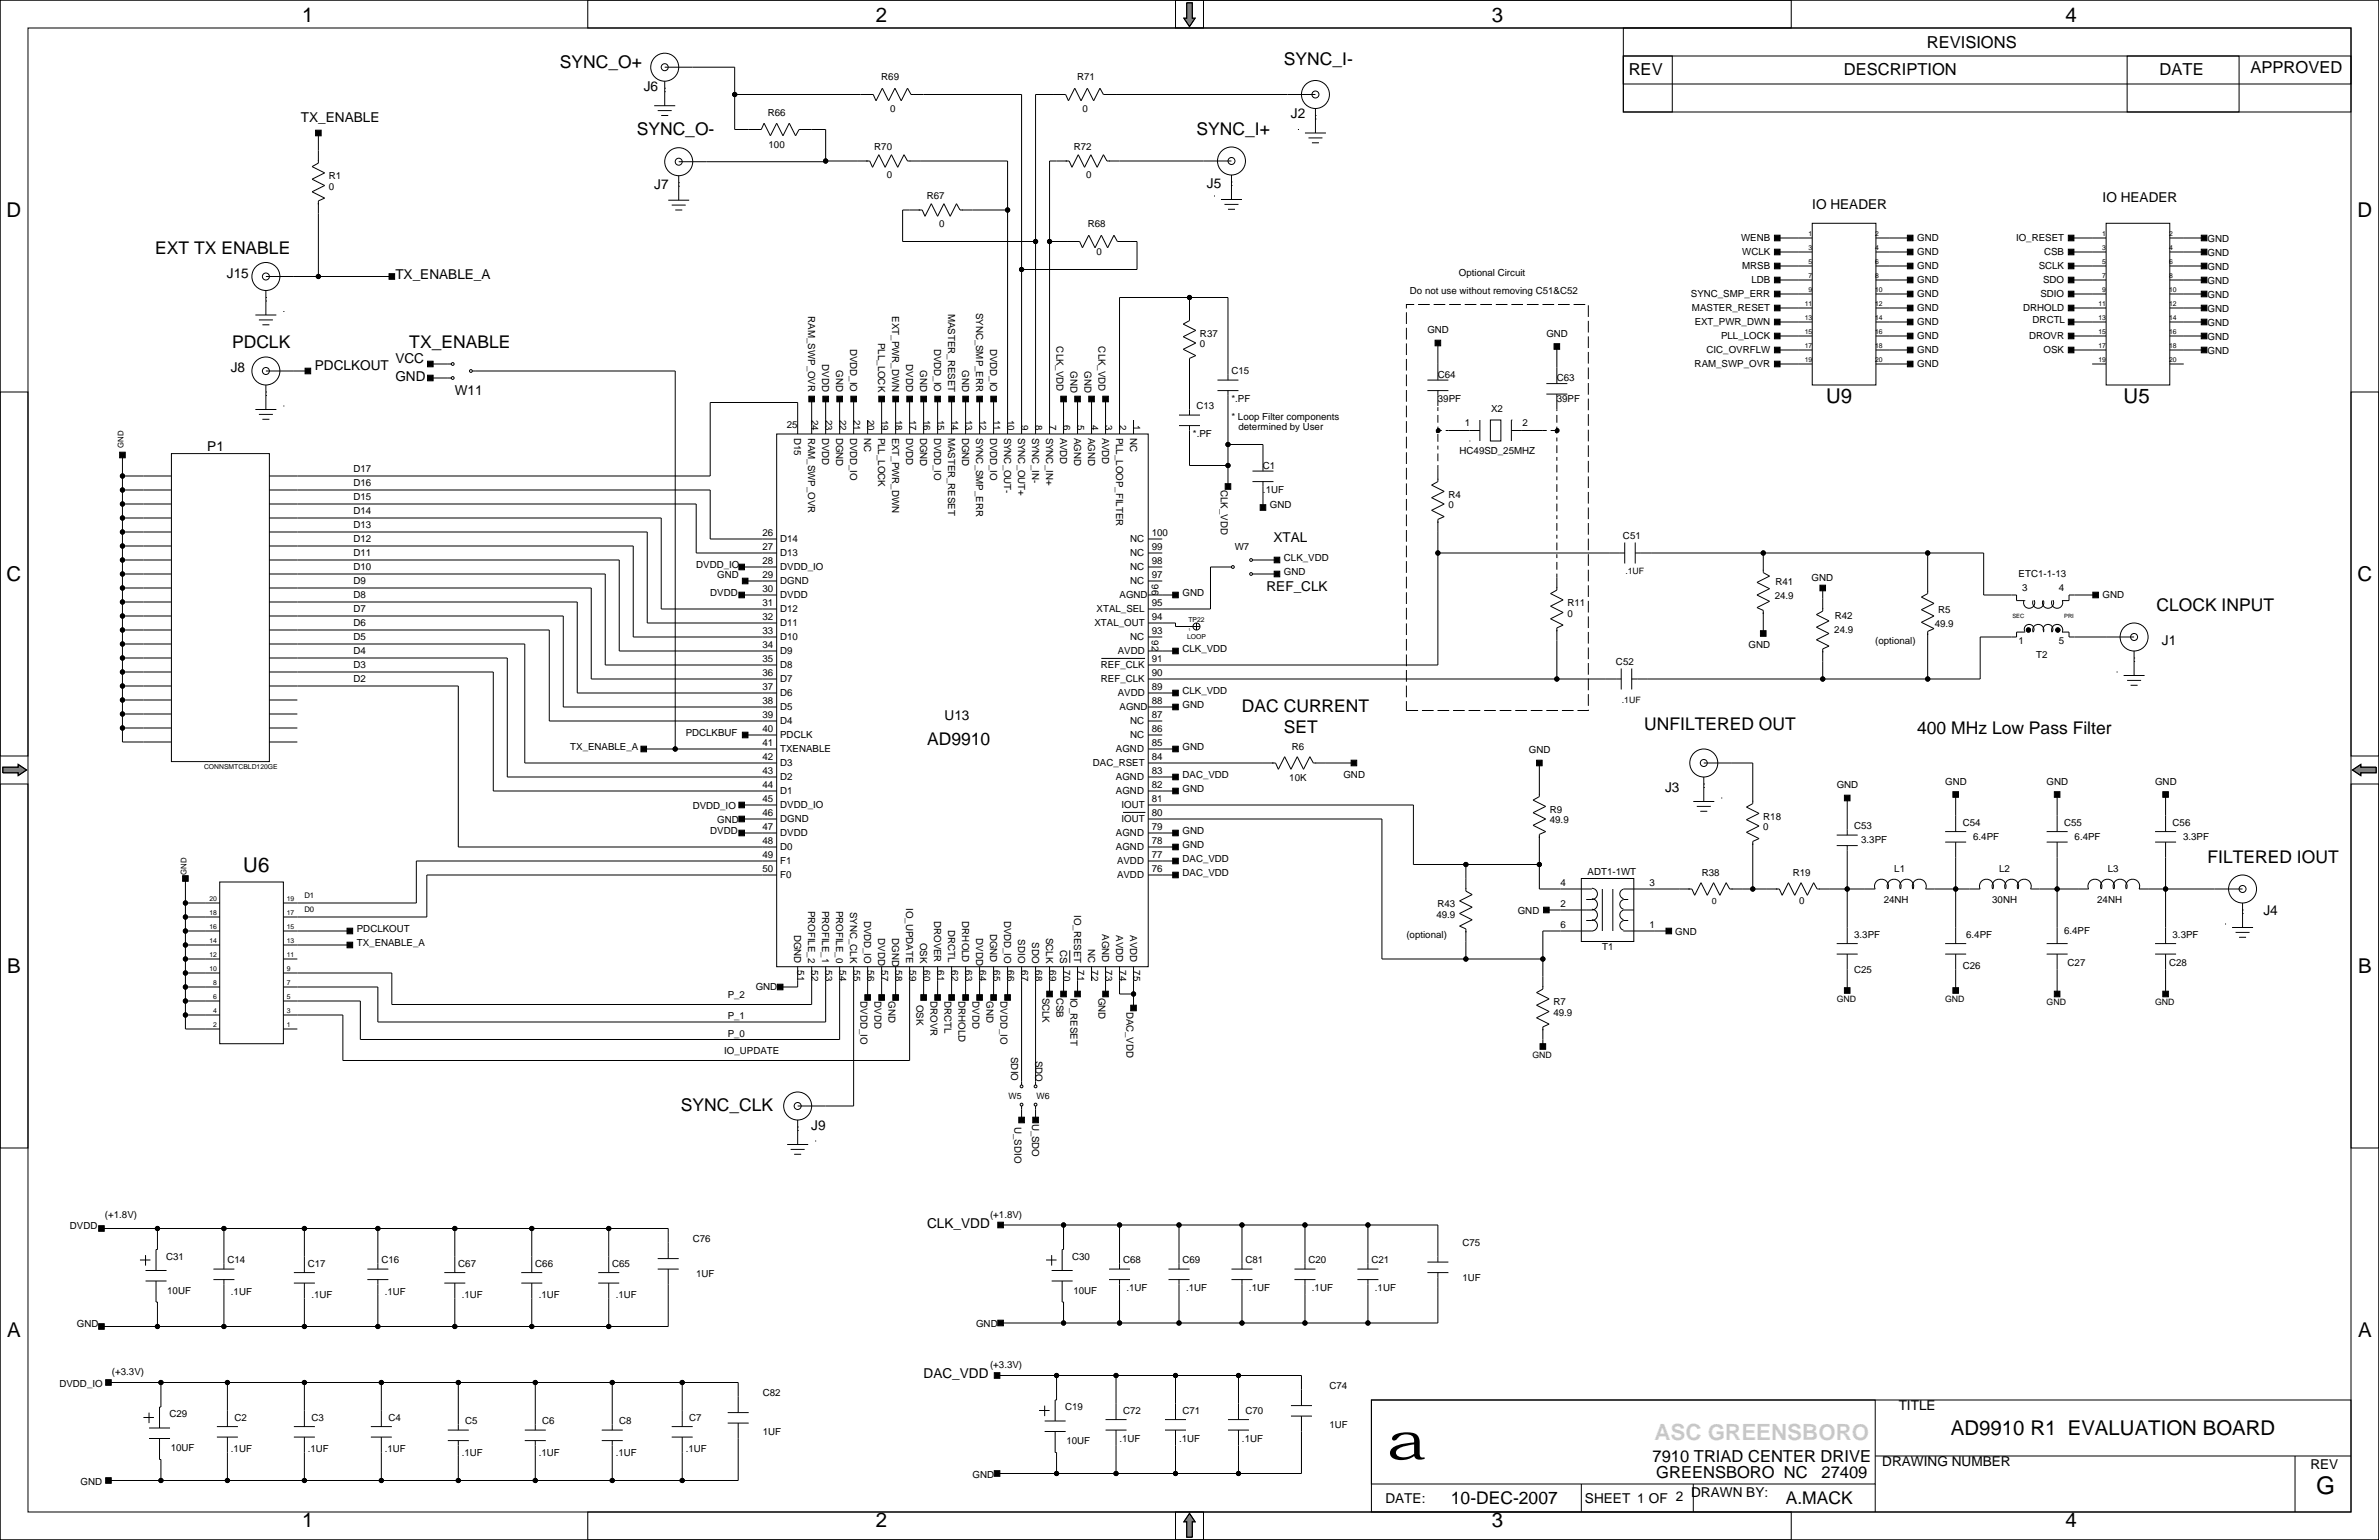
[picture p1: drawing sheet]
<svg xmlns="http://www.w3.org/2000/svg" width="864mm" height="559mm" viewBox="0 0 864 559" stroke-linecap="round" stroke-linejoin="round" font-family="sans-serif">
<defs><g id="words">
<text font-size="20.1" x="503.4" y="529.6">a</text>
<text font-size="8.8" x="840.7" y="542.2">G</text>
<text font-size="8.1" fill="#ccc" x="600.6" y="522.3">ASC GREENSBORO</text>
<g font-size="7.4">
<text x="109.7" y="8">1</text>
<text x="318" y="8">2</text>
<text x="541.5" y="8">3</text>
<text x="749.8" y="8">4</text>
<text x="2.4" y="78.9">D</text>
<text x="855.8" y="78.9">D</text>
<text x="662.9" y="146.4">U9</text>
<text x="770.9" y="146.4">U5</text>
<text x="2.4" y="210.9">C</text>
<text x="855.8" y="210.9">C</text>
<text x="88.3" y="316.5">U6</text>
<text x="2.6" y="353.2">B</text>
<text x="856" y="353.2">B</text>
<text x="2.6" y="485.3">A</text>
<text x="856" y="485.3">A</text>
<text x="708.2" y="520.8">AD9910 R1 EVALUATION BOARD</text>
<text x="109.7" y="554">1</text>
<text x="318" y="554">2</text>
<text x="541.5" y="554">3</text>
<text x="749.8" y="554">4</text>
</g>
<g font-size="6.3">
<text x="466.1" y="23.5">SYNC_I-</text>
<text x="203.2" y="24.8">SYNC_O+</text>
<text x="231.1" y="48.9">SYNC_O-</text>
<text x="434.3" y="48.9">SYNC_I+</text>
<text x="56.4" y="92.1">EXT TX ENABLE</text>
<text x="84.2" y="126.4">PDCLK</text>
<text x="148.6" y="126.4">TX_ENABLE</text>
<text x="782.8" y="221.6">CLOCK INPUT</text>
<text x="450.8" y="258.5">DAC CURRENT</text>
<text x="466.1" y="266.1">SET</text>
<text x="596.9" y="264.8">UNFILTERED OUT</text>
<text x="696" y="266.2">400 MHz Low Pass Filter</text>
<text x="336.6" y="270.2">AD9910</text>
<text x="801.4" y="313.1">FILTERED IOUT</text>
<text x="247.1" y="403.2">SYNC_CLK</text>
<text x="526.7" y="545.8">10-DEC-2007</text>
<text x="648.2" y="545.8">A.MACK</text>
</g>
<g font-size="6">
<text x="699.4" y="17.5">REVISIONS</text>
<text x="591.2" y="27.2">REV</text>
<text x="669.4" y="27.2">DESCRIPTION</text>
<text x="784" y="27.2">DATE</text>
<text x="817" y="26.7">APPROVED</text>
<text x="599.9" y="530.6">7910 TRIAD CENTER DRIVE</text>
<text x="601.2" y="536.2">GREENSBORO NC</text>
<text x="661.2" y="536.2">27409</text>
</g>
<g font-size="4.9">
<text x="233.7" y="33.1">J6</text>
<text x="109.2" y="44.2">TX_ENABLE</text>
<text x="468.6" y="43">J2</text>
<text x="237.5" y="68.6">J7</text>
<text x="438.1" y="68.4">J5</text>
<text x="657.9" y="76">IO HEADER</text>
<text x="763.3" y="73.5">IO HEADER</text>
<text x="82.4" y="100.8">J15</text>
<text x="143.5" y="101.4">TX_ENABLE_A</text>
<text x="143.5" y="131.9">VCC</text>
<text x="83.8" y="135.1">J8</text>
<text x="114.3" y="134.4">PDCLKOUT</text>
<text x="143.5" y="138.2">GND</text>
<text x="165.1" y="143.3">W11</text>
<text x="75.2" y="163.6">P1</text>
<text x="462.3" y="196.6">XTAL</text>
<text x="459.7" y="214.4">REF_CLK</text>
<text x="784.8" y="234.2">J1</text>
<text x="342.9" y="261.4">U13</text>
<text x="604.5" y="287.5">J3</text>
<text x="821.6" y="332">J4</text>
<text x="294.5" y="410">J9</text>
<text x="336.6" y="445.6">CLK_VDD</text>
<text x="335.3" y="500.2">DAC_VDD</text>
<text x="689.2" y="511.6">TITLE</text>
<text x="683.3" y="531.9">DRAWING NUMBER</text>
<text x="838.7" y="532.9">REV</text>
<text x="502.9" y="545.3">DATE:</text>
<text x="575.4" y="545.3">SHEET 1 OF 2</text>
<text x="613.9" y="543.3">DRAWN BY:</text>
</g>
<g font-size="3.5">
<text x="319.9" y="29.2">R69</text>
<text x="391" y="29.2">R71</text>
<text x="323.2" y="40.6">0</text>
<text x="393" y="40.6">0</text>
<text x="278.7" y="42.1">R66</text>
<text x="279" y="53.6">100</text>
<text x="317.4" y="54.6">R70</text>
<text x="389.8" y="54.6">R72</text>
<text x="119.4" y="65">R1</text>
<text x="321.9" y="64.8">0</text>
<text x="394.3" y="64.8">0</text>
<text x="119.4" y="68.8">0</text>
<text x="336.4" y="72.4">R67</text>
<text x="340.9" y="82.5">0</text>
<text x="394.9" y="82.5">R68</text>
<text x="632" y="87.6">WENB</text>
<text x="696" y="87.6">GND</text>
<text x="731.9" y="87.6">IO_RESET</text>
<text x="801.4" y="87.8">GND</text>
<text x="398.1" y="92.7">0</text>
<text x="632.4" y="92.7">WCLK</text>
<text x="696" y="92.7">GND</text>
<text x="742" y="92.7">CSB</text>
<text x="801.4" y="92.9">GND</text>
<text x="529.6" y="100.3">Optional Circuit</text>
<text x="632.4" y="97.8">MRSB</text>
<text x="696" y="97.8">GND</text>
<text x="740.1" y="97.8">SCLK</text>
<text x="801.4" y="98">GND</text>
<text x="511.8" y="106.7">Do not use without removing C51&amp;C52</text>
<text x="613.8" y="107.9">SYNC_SMP_ERR</text>
<text x="635.8" y="102.9">LDB</text>
<text x="696" y="107.9">GND</text>
<text x="696" y="102.9">GND</text>
<text x="740.7" y="107.9">SDIO</text>
<text x="741.7" y="102.9">SDO</text>
<text x="801.4" y="103.1">GND</text>
<text x="344.2" y="113.8" transform="rotate(90 344.2 113.8)">MASTER_RESET</text>
<text x="354.3" y="113.4" transform="rotate(90 354.3 113.4)">SYNC_SMP_ERR</text>
<text x="614.2" y="113">MASTER_RESET</text>
<text x="696" y="113">GND</text>
<text x="734.4" y="113">DRHOLD</text>
<text x="801.4" y="113.2">GND</text>
<text x="801.4" y="108.2">GND</text>
<text x="293.4" y="114.8" transform="rotate(90 293.4 114.8)">RAM_SWP_OVR</text>
<text x="323.9" y="114.8" transform="rotate(90 323.9 114.8)">EXT_PWR_DWN</text>
<text x="615.2" y="118.1">EXT_PWR_DWN</text>
<text x="696" y="118.1">GND</text>
<text x="737.9" y="117.1">DRCTL</text>
<text x="801.4" y="118.3">GND</text>
<text x="318.8" y="124.4" transform="rotate(90 318.8 124.4)">PLL_LOCK</text>
<text x="383.5" y="125.7" transform="rotate(90 383.5 125.7)">CLK_VDD</text>
<text x="398.8" y="125.7" transform="rotate(90 398.8 125.7)">CLK_VDD</text>
<text x="435.6" y="122.1">R37</text>
<text x="435.6" y="125.9">0</text>
<text x="518.2" y="120.9">GND</text>
<text x="561.3" y="122.1">GND</text>
<text x="624.8" y="123.2">PLL_LOCK</text>
<text x="696" y="123.2">GND</text>
<text x="736.6" y="123.2">DROVR</text>
<text x="801.4" y="123.4">GND</text>
<text x="308.6" y="126.6" transform="rotate(90 308.6 126.6)">DVDD_IO</text>
<text x="339.1" y="126.6" transform="rotate(90 339.1 126.6)">DVDD_IO</text>
<text x="359.4" y="126.6" transform="rotate(90 359.4 126.6)">DVDD_IO</text>
<text x="619.5" y="128.3">CIC_OVRFLW</text>
<text x="696" y="128.3">GND</text>
<text x="741.8" y="128.3">OSK</text>
<text x="801.4" y="128.5">GND</text>
<text x="298.5" y="132.2" transform="rotate(90 298.5 132.2)">DVDD</text>
<text x="303.5" y="134.4" transform="rotate(90 303.5 134.4)">GND</text>
<text x="328.9" y="132.2" transform="rotate(90 328.9 132.2)">DVDD</text>
<text x="334" y="134.4" transform="rotate(90 334 134.4)">GND</text>
<text x="349.3" y="134.4" transform="rotate(90 349.3 134.4)">GND</text>
<text x="388.6" y="134.6" transform="rotate(90 388.6 134.6)">GND</text>
<text x="393.7" y="134.6" transform="rotate(90 393.7 134.6)">GND</text>
<text x="447" y="135.9">C15</text>
<text x="522" y="137.2">C64</text>
<text x="615.2" y="133.3">RAM_SWP_OVR</text>
<text x="696" y="133.3">GND</text>
<text x="565.2" y="138.4">C63</text>
<text x="434.3" y="148.6">C13</text>
<text x="447" y="146">*.PF</text>
<text x="522" y="146">39PF</text>
<text x="541.3" y="149.3">X2</text>
<text x="565.2" y="146">39PF</text>
<text x="285.6" y="155.2">25</text>
<text x="294.6" y="152.3" transform="rotate(90 294.6 152.3)">24</text>
<text x="299.7" y="152.3" transform="rotate(90 299.7 152.3)">23</text>
<text x="304.8" y="152.3" transform="rotate(90 304.8 152.3)">22</text>
<text x="309.9" y="152.3" transform="rotate(90 309.9 152.3)">21</text>
<text x="315" y="152.3" transform="rotate(90 315 152.3)">20</text>
<text x="320" y="152.3" transform="rotate(90 320 152.3)">19</text>
<text x="325.1" y="152.3" transform="rotate(90 325.1 152.3)">18</text>
<text x="330.2" y="152.3" transform="rotate(90 330.2 152.3)">17</text>
<text x="335.3" y="152.3" transform="rotate(90 335.3 152.3)">16</text>
<text x="340.4" y="152.3" transform="rotate(90 340.4 152.3)">15</text>
<text x="345.4" y="152.3" transform="rotate(90 345.4 152.3)">14</text>
<text x="350.5" y="152.3" transform="rotate(90 350.5 152.3)">13</text>
<text x="355.6" y="152.3" transform="rotate(90 355.6 152.3)">12</text>
<text x="360.7" y="152.3" transform="rotate(90 360.7 152.3)">11</text>
<text x="365.8" y="152.3" transform="rotate(90 365.8 152.3)">10</text>
<text x="370.8" y="154.2" transform="rotate(90 370.8 154.2)">9</text>
<text x="375.9" y="154.2" transform="rotate(90 375.9 154.2)">8</text>
<text x="381" y="154.2" transform="rotate(90 381 154.2)">7</text>
<text x="386.1" y="154.2" transform="rotate(90 386.1 154.2)">6</text>
<text x="391.2" y="154.2" transform="rotate(90 391.2 154.2)">5</text>
<text x="396.2" y="154.2" transform="rotate(90 396.2 154.2)">4</text>
<text x="401.3" y="154.2" transform="rotate(90 401.3 154.2)">3</text>
<text x="406.4" y="154.2" transform="rotate(90 406.4 154.2)">2</text>
<text x="411.5" y="154.2" transform="rotate(90 411.5 154.2)">1</text>
<text x="447" y="152.4">* Loop Filter components</text>
<text x="531.7" y="154.4">1</text>
<text x="552.7" y="154.4">2</text>
<text x="288.3" y="158.8" transform="rotate(90 288.3 158.8)">D15</text>
<text x="293.4" y="158.8" transform="rotate(90 293.4 158.8)">RAM_SWP_OVR</text>
<text x="298.5" y="158.8" transform="rotate(90 298.5 158.8)">DVDD</text>
<text x="303.5" y="158.8" transform="rotate(90 303.5 158.8)">DGND</text>
<text x="308.6" y="158.8" transform="rotate(90 308.6 158.8)">DVDD_IO</text>
<text x="313.7" y="158.8" transform="rotate(90 313.7 158.8)">NC</text>
<text x="318.8" y="158.8" transform="rotate(90 318.8 158.8)">PLL_LOCK</text>
<text x="323.9" y="158.8" transform="rotate(90 323.9 158.8)">EXT_PWR_DWN</text>
<text x="328.9" y="158.8" transform="rotate(90 328.9 158.8)">DVDD</text>
<text x="334" y="158.8" transform="rotate(90 334 158.8)">DGND</text>
<text x="339.1" y="158.8" transform="rotate(90 339.1 158.8)">DVDD_IO</text>
<text x="344.2" y="158.8" transform="rotate(90 344.2 158.8)">MASTER_RESET</text>
<text x="349.3" y="158.8" transform="rotate(90 349.3 158.8)">DGND</text>
<text x="354.3" y="158.8" transform="rotate(90 354.3 158.8)">SYNC_SMP_ERR</text>
<text x="359.4" y="158.8" transform="rotate(90 359.4 158.8)">DVDD_IO</text>
<text x="364.5" y="158.8" transform="rotate(90 364.5 158.8)">SYNC_OUT-</text>
<text x="369.6" y="158.8" transform="rotate(90 369.6 158.8)">SYNC_OUT+</text>
<text x="374.7" y="158.8" transform="rotate(90 374.7 158.8)">SYNC_IN-</text>
<text x="379.7" y="158.8" transform="rotate(90 379.7 158.8)">SYNC_IN+</text>
<text x="384.8" y="158.8" transform="rotate(90 384.8 158.8)">AVDD</text>
<text x="389.9" y="158.8" transform="rotate(90 389.9 158.8)">AGND</text>
<text x="395" y="158.8" transform="rotate(90 395 158.8)">AGND</text>
<text x="400.1" y="158.8" transform="rotate(90 400.1 158.8)">AVDD</text>
<text x="405.1" y="158.8" transform="rotate(90 405.1 158.8)">PLL_LOOP_FILTER</text>
<text x="410.2" y="158.8" transform="rotate(90 410.2 158.8)">NC</text>
<text x="433.1" y="158.7">*.PF</text>
<text x="449.6" y="156.2">determined by User</text>
<text x="529.8" y="164.6">HC49SD_25MHZ</text>
<text x="128.3" y="171.4">D17</text>
<text x="458.5" y="170.2">C1</text>
<text x="128.3" y="176.5">D16</text>
<text x="443.2" y="177.8" transform="rotate(90 443.2 177.8)">CLK_VDD</text>
<text x="458.5" y="179.1">.1UF</text>
<text x="128.3" y="181.6">D15</text>
<text x="461" y="184.4">GND</text>
<text x="525.8" y="180.6">R4</text>
<text x="525.8" y="184.4">0</text>
<text x="128.3" y="191.8">D13</text>
<text x="128.3" y="186.7">D14</text>
<text x="128.3" y="196.8">D12</text>
<text x="276.7" y="194.5">26</text>
<text x="283.2" y="196.8">D14</text>
<text x="410.2" y="196.6">NC</text>
<text x="418.1" y="194.5">100</text>
<text x="589.2" y="195.6">C51</text>
<text x="128.3" y="201.9">D11</text>
<text x="276.7" y="199.6">27</text>
<text x="283.2" y="201.9">D13</text>
<text x="410.2" y="201.7">NC</text>
<text x="418.1" y="199.6">99</text>
<text x="448.2" y="199.6">W7</text>
<text x="466.1" y="203.4">CLK_VDD</text>
<text x="128.3" y="207">D10</text>
<text x="252.7" y="206">DVDD_IO</text>
<text x="260.3" y="209.8">GND</text>
<text x="276.7" y="209.8">29</text>
<text x="276.7" y="204.7">28</text>
<text x="283.2" y="207">DVDD_IO</text>
<text x="410.2" y="206.8">NC</text>
<text x="418.1" y="204.7">98</text>
<text x="418.1" y="209.8">97</text>
<text x="466.1" y="208.5">GND</text>
<text x="732.8" y="209.5">ETC1-1-13</text>
<text x="128.3" y="212.1">D9</text>
<text x="276.7" y="214.8">30</text>
<text x="283.2" y="212.1">DGND</text>
<text x="410.2" y="212.1">NC</text>
<text x="418.1" y="212" transform="rotate(90 418.1 212)">96</text>
<text x="644.5" y="212.3">R41</text>
<text x="657.6" y="210.8">GND</text>
<text x="734.1" y="214.6">3</text>
<text x="747.3" y="214.6">4</text>
<text x="128.3" y="217.2">D8</text>
<text x="257.8" y="216.1">DVDD</text>
<text x="276.7" y="219.9">31</text>
<text x="283.2" y="217.2">DVDD</text>
<text x="406.4" y="217.2">AGND</text>
<text x="418.1" y="219.9">95</text>
<text x="429.3" y="216.1">GND</text>
<text x="569" y="219.9">R11</text>
<text x="644.3" y="217.4">24.9</text>
<text x="763.3" y="217.2">GND</text>
<text x="128.3" y="227.3">D6</text>
<text x="128.3" y="222.2">D7</text>
<text x="276.7" y="225">32</text>
<text x="283.2" y="222.2">D12</text>
<text x="283.2" y="227.3">D11</text>
<text x="397.3" y="227.3">XTAL_OUT</text>
<text x="398.1" y="222.2">XTAL_SEL</text>
<text x="418.1" y="225">94</text>
<text x="569" y="223.7">0</text>
<text x="666.1" y="224.8">R42</text>
<text x="702.3" y="227.5">49.9</text>
<text x="703.6" y="222.5">R5</text>
<text x="128.3" y="232.4">D5</text>
<text x="276.7" y="230.1">33</text>
<text x="283.2" y="232.4">D10</text>
<text x="410.2" y="232.4">NC</text>
<text x="418.1" y="232.3" transform="rotate(90 418.1 232.3)">92</text>
<text x="418.1" y="230.1">93</text>
<text x="665.9" y="229.9">24.9</text>
<text x="680.7" y="233.7">(optional)</text>
<text x="732.8" y="233.7">1</text>
<text x="747.3" y="233.7">5</text>
<text x="128.3" y="237.5">D4</text>
<text x="276.7" y="235.2">34</text>
<text x="283.2" y="237.5">D9</text>
<text x="405.7" y="237.5">AVDD</text>
<text x="429.3" y="236.4">CLK_VDD</text>
<text x="634.8" y="235.2">GND</text>
<text x="739.1" y="238.8">T2</text>
<text x="128.3" y="242.6">D3</text>
<text x="276.7" y="245.3">36</text>
<text x="276.7" y="240.2">35</text>
<text x="283.2" y="242.6">D8</text>
<text x="399.7" y="242.6">REF_CLK</text>
<text x="418.1" y="240.2">91</text>
<text x="418.1" y="245.3">90</text>
<text x="586.6" y="241.3">C52</text>
<text x="128.3" y="247.6">D2</text>
<text x="276.7" y="250.4">37</text>
<text x="283.2" y="247.6">D7</text>
<text x="399.7" y="247.6">REF_CLK</text>
<text x="418.1" y="250.4">89</text>
<text x="429.3" y="251.7">CLK_VDD</text>
<text x="276.7" y="255.5">38</text>
<text x="283.2" y="252.7">D6</text>
<text x="283.2" y="257.8">D5</text>
<text x="405.7" y="252.7">AVDD</text>
<text x="406.4" y="257.8">AGND</text>
<text x="418.1" y="255.5">88</text>
<text x="429.3" y="256.8">GND</text>
<text x="276.7" y="260.6">39</text>
<text x="283.2" y="262.9">D4</text>
<text x="410.2" y="262.9">NC</text>
<text x="418.1" y="260.6">87</text>
<text x="248.9" y="266.9">PDCLKBUF</text>
<text x="276.7" y="265.6">40</text>
<text x="283.2" y="268">PDCLK</text>
<text x="410.2" y="268">NC</text>
<text x="418.1" y="265.6">86</text>
<text x="207" y="272">TX_ENABLE_A</text>
<text x="276.7" y="270.7">41</text>
<text x="276.7" y="275.8">42</text>
<text x="283.2" y="273">TXENABLE</text>
<text x="405.1" y="273">AGND</text>
<text x="418.1" y="275.8">84</text>
<text x="418.1" y="270.7">85</text>
<text x="429.3" y="272">GND</text>
<text x="468.9" y="272">R6</text>
<text x="555" y="273.3">GND</text>
<text x="276.7" y="280.9">43</text>
<text x="283.2" y="278.1">D3</text>
<text x="396.7" y="278.1">DAC_RSET</text>
<text x="418.1" y="280.9">83</text>
<text x="276.7" y="286">44</text>
<text x="283.2" y="283.2">D2</text>
<text x="405.1" y="283.2">AGND</text>
<text x="418.1" y="286">82</text>
<text x="429.3" y="287.2">GND</text>
<text x="429.3" y="282.2">DAC_VDD</text>
<text x="468" y="283.4">10K</text>
<text x="487.7" y="282.2">GND</text>
<text x="666.8" y="286">GND</text>
<text x="706.1" y="284.7">GND</text>
<text x="742.9" y="284.7">GND</text>
<text x="782.3" y="284.7">GND</text>
<text x="251.5" y="293.6">DVDD_IO</text>
<text x="276.7" y="291">45</text>
<text x="283.2" y="288.3">D1</text>
<text x="283.2" y="293.4">DVDD_IO</text>
<text x="405.1" y="288.3">AGND</text>
<text x="407.1" y="293.4">IOUT</text>
<text x="418.1" y="291">81</text>
<text x="260.3" y="298.7">GND</text>
<text x="276.7" y="296.1">46</text>
<text x="283.2" y="298.4">DGND</text>
<text x="407.1" y="298.4">IOUT</text>
<text x="418.1" y="296.1">80</text>
<text x="562.6" y="294.9">R9</text>
<text x="562.6" y="298.7">49.9</text>
<text x="640.1" y="297.4">R18</text>
<text x="712.5" y="299.7">C54</text>
<text x="749.3" y="299.7">C55</text>
<text x="788.7" y="299.7">C56</text>
<text x="257.8" y="302.5">DVDD</text>
<text x="276.7" y="301.2">47</text>
<text x="283.2" y="303.5">DVDD</text>
<text x="405.1" y="303.5">AGND</text>
<text x="418.1" y="301.2">79</text>
<text x="429.3" y="302.5">GND</text>
<text x="640.1" y="301.2">0</text>
<text x="673.1" y="301">C53</text>
<text x="716.3" y="304.8">6.4PF</text>
<text x="753.1" y="304.8">6.4PF</text>
<text x="792.5" y="304.8">3.3PF</text>
<text x="276.7" y="306.3">48</text>
<text x="276.7" y="311.4">49</text>
<text x="283.2" y="308.6">D0</text>
<text x="405.1" y="308.6">AGND</text>
<text x="418.1" y="311.4">77</text>
<text x="418.1" y="306.3">78</text>
<text x="429.3" y="307.6">GND</text>
<text x="675.6" y="306.1">3.3PF</text>
<text x="276.7" y="316.4">50</text>
<text x="283.2" y="313.7">F1</text>
<text x="405.5" y="313.7">AVDD</text>
<text x="418.1" y="316.4">76</text>
<text x="429.3" y="317.7">DAC_VDD</text>
<text x="429.3" y="312.6">DAC_VDD</text>
<text x="576.3" y="317.5">ADT1-1WT</text>
<text x="617.8" y="317.7">R38</text>
<text x="650.8" y="317.7">R19</text>
<text x="687.6" y="316.4">L1</text>
<text x="725.7" y="316.4">L2</text>
<text x="765.1" y="316.4">L3</text>
<text x="283.2" y="318.8">F0</text>
<text x="405.5" y="318.8">AVDD</text>
<text x="566.4" y="321.5">4</text>
<text x="598.7" y="321.5">3</text>
<text x="328.9" y="329.5" transform="rotate(90 328.9 329.5)">IO_UPDATE</text>
<text x="521.9" y="329.1">R43</text>
<text x="566.4" y="329.1">2</text>
<text x="653.1" y="327.9">0</text>
<text x="683.8" y="327.7">24NH</text>
<text x="723.2" y="327.7">30NH</text>
<text x="761.3" y="327.7">24NH</text>
<text x="293.4" y="330.5" transform="rotate(90 293.4 330.5)">PROFILE_2</text>
<text x="298.5" y="330.5" transform="rotate(90 298.5 330.5)">PROFILE_1</text>
<text x="303.5" y="330.5" transform="rotate(90 303.5 330.5)">PROFILE_0</text>
<text x="308.6" y="330.9" transform="rotate(90 308.6 330.9)">SYNC_CLK</text>
<text x="313.7" y="334" transform="rotate(90 313.7 334)">DVDD_IO</text>
<text x="339.1" y="334.2" transform="rotate(90 339.1 334.2)">DROVER</text>
<text x="349.3" y="334.4" transform="rotate(90 349.3 334.4)">DRHOLD</text>
<text x="364.5" y="334" transform="rotate(90 364.5 334)">DVDD_IO</text>
<text x="389.9" y="332.1" transform="rotate(90 389.9 332.1)">IO_RESET</text>
<text x="521.5" y="333">49.9</text>
<text x="551" y="331.7">GND</text>
<text x="129.5" y="338">PDCLKOUT</text>
<text x="288.3" y="339.1" transform="rotate(90 288.3 339.1)">DGND</text>
<text x="318.8" y="340.4" transform="rotate(90 318.8 340.4)">DVDD</text>
<text x="323.9" y="340.4" transform="rotate(90 323.9 340.4)">DGND</text>
<text x="344.2" y="337.5" transform="rotate(90 344.2 337.5)">DRCTL</text>
<text x="354.3" y="340.4" transform="rotate(90 354.3 340.4)">DVDD</text>
<text x="359.4" y="338.9" transform="rotate(90 359.4 338.9)">DGND</text>
<text x="369.6" y="340.9" transform="rotate(90 369.6 340.9)">SDIO</text>
<text x="374.7" y="341.9" transform="rotate(90 374.7 341.9)">SDO</text>
<text x="379.7" y="340.3" transform="rotate(90 379.7 340.3)">SCLK</text>
<text x="400.1" y="339.1" transform="rotate(90 400.1 339.1)">AGND</text>
<text x="405.1" y="339.4" transform="rotate(90 405.1 339.4)">AVDD</text>
<text x="410.2" y="339.4" transform="rotate(90 410.2 339.4)">AVDD</text>
<text x="510.5" y="340.4">(optional)</text>
<text x="566.4" y="336.8">6</text>
<text x="598.7" y="336.8">1</text>
<text x="608.1" y="339.3">GND</text>
<text x="673.1" y="340.4">3.3PF</text>
<text x="713.7" y="340.4">6.4PF</text>
<text x="749.3" y="339.1">6.4PF</text>
<text x="788.7" y="340.4">3.3PF</text>
<text x="129.5" y="343.1">TX_ENABLE_A</text>
<text x="334" y="342.1" transform="rotate(90 334 342.1)">OSK</text>
<text x="384.8" y="344.6" transform="rotate(90 384.8 344.6)">CS</text>
<text x="395" y="344.2" transform="rotate(90 395 344.2)">NC</text>
<text x="581.7" y="344.6">T1</text>
<text x="289.6" y="352" transform="rotate(90 289.6 352)">51</text>
<text x="294.6" y="352" transform="rotate(90 294.6 352)">52</text>
<text x="299.7" y="352" transform="rotate(90 299.7 352)">53</text>
<text x="304.8" y="352" transform="rotate(90 304.8 352)">54</text>
<text x="309.9" y="352" transform="rotate(90 309.9 352)">55</text>
<text x="315" y="352" transform="rotate(90 315 352)">56</text>
<text x="320" y="352" transform="rotate(90 320 352)">57</text>
<text x="325.1" y="352" transform="rotate(90 325.1 352)">58</text>
<text x="330.2" y="352" transform="rotate(90 330.2 352)">59</text>
<text x="335.3" y="352" transform="rotate(90 335.3 352)">60</text>
<text x="340.4" y="352" transform="rotate(90 340.4 352)">61</text>
<text x="345.4" y="352" transform="rotate(90 345.4 352)">62</text>
<text x="350.5" y="352" transform="rotate(90 350.5 352)">63</text>
<text x="355.6" y="352" transform="rotate(90 355.6 352)">64</text>
<text x="360.7" y="352" transform="rotate(90 360.7 352)">65</text>
<text x="365.8" y="352" transform="rotate(90 365.8 352)">66</text>
<text x="370.8" y="352" transform="rotate(90 370.8 352)">67</text>
<text x="375.9" y="352" transform="rotate(90 375.9 352)">68</text>
<text x="381" y="352" transform="rotate(90 381 352)">69</text>
<text x="386.1" y="352" transform="rotate(90 386.1 352)">70</text>
<text x="391.2" y="352" transform="rotate(90 391.2 352)">71</text>
<text x="396.2" y="352" transform="rotate(90 396.2 352)">72</text>
<text x="401.3" y="352" transform="rotate(90 401.3 352)">73</text>
<text x="406.4" y="352" transform="rotate(90 406.4 352)">74</text>
<text x="411.5" y="352" transform="rotate(90 411.5 352)">75</text>
<text x="673.1" y="353.1">C25</text>
<text x="712.5" y="351.8">C26</text>
<text x="750.6" y="350.5">C27</text>
<text x="787.4" y="350.5">C28</text>
<text x="274.3" y="359.4">GND</text>
<text x="264.2" y="362.2">P_2</text>
<text x="312.4" y="363.2" transform="rotate(90 312.4 363.2)">DVDD_IO</text>
<text x="317.5" y="363.2" transform="rotate(90 317.5 363.2)">DVDD</text>
<text x="322.6" y="363.2" transform="rotate(90 322.6 363.2)">GND</text>
<text x="332.7" y="364.5" transform="rotate(90 332.7 364.5)">OSK</text>
<text x="337.8" y="363.2" transform="rotate(90 337.8 363.2)">DROVR</text>
<text x="342.9" y="363.2" transform="rotate(90 342.9 363.2)">DRCTL</text>
<text x="348" y="363.2" transform="rotate(90 348 363.2)">DRHOLD</text>
<text x="353.1" y="363.2" transform="rotate(90 353.1 363.2)">DVDD</text>
<text x="358.1" y="363.2" transform="rotate(90 358.1 363.2)">GND</text>
<text x="363.2" y="363.2" transform="rotate(90 363.2 363.2)">DVDD_IO</text>
<text x="378.5" y="361.9" transform="rotate(90 378.5 361.9)">SCLK</text>
<text x="383.5" y="361.9" transform="rotate(90 383.5 361.9)">CSB</text>
<text x="388.6" y="361.9" transform="rotate(90 388.6 361.9)">IO_RESET</text>
<text x="398.8" y="361.9" transform="rotate(90 398.8 361.9)">GND</text>
<text x="563.9" y="364.7">R7</text>
<text x="264.2" y="369.8">P_1</text>
<text x="408.9" y="367" transform="rotate(90 408.9 367)">DAC_VDD</text>
<text x="563.9" y="368.5">49.9</text>
<text x="264.2" y="376.1">P_0</text>
<text x="262.9" y="382.5">IO_UPDATE</text>
<text x="367" y="383.5" transform="rotate(90 367 383.5)">SDIO</text>
<text x="375.9" y="384.8" transform="rotate(90 375.9 384.8)">SDO</text>
<text x="374.6" y="407.7" transform="rotate(90 374.6 407.7)">U_SDO</text>
<text x="368.3" y="408.9" transform="rotate(90 368.3 408.9)">U_SDIO</text>
<text x="38.1" y="442">(+1.8V)</text>
<text x="359.4" y="442">(+1.8V)</text>
<text x="25.4" y="446">DVDD</text>
<text x="251.5" y="450.8">C76</text>
<text x="530.9" y="452.1">C75</text>
<text x="60.3" y="457.2">C31</text>
<text x="82.5" y="458.5">C14</text>
<text x="111.8" y="459.7">C17</text>
<text x="138.4" y="458.5">C16</text>
<text x="166.4" y="459.7">C67</text>
<text x="194.3" y="459.7">C66</text>
<text x="222.2" y="459.7">C65</text>
<text x="389.2" y="457.2">C30</text>
<text x="407.7" y="458.5">C68</text>
<text x="429.3" y="458.5">C69</text>
<text x="452.1" y="458.5">C81</text>
<text x="475" y="458.5">C20</text>
<text x="497.8" y="458.5">C21</text>
<text x="252.7" y="463.5">1UF</text>
<text x="530.9" y="464.8">1UF</text>
<text x="60.7" y="469.4">10UF</text>
<text x="83.8" y="469.9">.1UF</text>
<text x="113" y="471.2">.1UF</text>
<text x="139.7" y="469.9">.1UF</text>
<text x="167.6" y="471.2">.1UF</text>
<text x="195.6" y="471.2">.1UF</text>
<text x="223.5" y="471.2">.1UF</text>
<text x="389.6" y="469.4">10UF</text>
<text x="408.9" y="468.6">.1UF</text>
<text x="430.5" y="468.6">.1UF</text>
<text x="453.4" y="468.6">.1UF</text>
<text x="476.2" y="468.6">.1UF</text>
<text x="499.1" y="468.6">.1UF</text>
<text x="27.9" y="481.5">GND</text>
<text x="354.3" y="481.5">GND</text>
<text x="359.4" y="496.6">(+3.3V)</text>
<text x="21.6" y="503.1">DVDD_IO</text>
<text x="40.6" y="499.1">(+3.3V)</text>
<text x="276.9" y="506.7">C82</text>
<text x="482.6" y="504.2">C74</text>
<text x="61.5" y="514.3">C29</text>
<text x="85.1" y="515.6">C2</text>
<text x="113" y="515.6">C3</text>
<text x="141" y="515.6">C4</text>
<text x="250.2" y="515.6">C7</text>
<text x="386.7" y="511.8">C19</text>
<text x="407.7" y="513.1">C72</text>
<text x="429.3" y="513.1">C71</text>
<text x="452.1" y="513.1">C70</text>
<text x="168.9" y="516.9">C5</text>
<text x="196.8" y="516.9">C6</text>
<text x="224.8" y="516.9">C8</text>
<text x="276.9" y="520.7">1UF</text>
<text x="482.6" y="518.2">1UF</text>
<text x="62" y="526.5">10UF</text>
<text x="83.8" y="527">.1UF</text>
<text x="111.8" y="527">.1UF</text>
<text x="139.7" y="527">.1UF</text>
<text x="248.9" y="527">.1UF</text>
<text x="387.1" y="524">10UF</text>
<text x="406.4" y="523.2">.1UF</text>
<text x="428" y="523.2">.1UF</text>
<text x="450.8" y="523.2">.1UF</text>
<text x="167.6" y="528.3">.1UF</text>
<text x="195.6" y="528.3">.1UF</text>
<text x="223.5" y="528.3">.1UF</text>
<text x="29.2" y="538.7">GND</text>
<text x="353.1" y="536.2">GND</text>
</g>
<g font-size="3.2">
<text x="590" y="208.1">.1UF</text>
<text x="588.7" y="255.1">.1UF</text>
<text x="621.4" y="328">0</text>
<text x="666.8" y="363.5">GND</text>
<text x="706.1" y="363.5">GND</text>
<text x="742.9" y="364.8">GND</text>
<text x="782.3" y="364.8">GND</text>
<text x="556.3" y="383.9">GND</text>
<text x="366.1" y="398.6">W5</text>
<text x="376.2" y="398.6">W6</text>
</g>
<g font-size="2.8">
<text x="44.9" y="162.6" transform="rotate(-90 44.9 162.6)">GND</text>
<text x="67.7" y="317.5" transform="rotate(-90 67.7 317.5)">GND</text>
<text x="110.5" y="325.9">D1</text>
<text x="110.5" y="331">D0</text>
</g>
<g font-size="2.5">
<text x="656.5" y="85.6">1</text>
<text x="680.7" y="85.6">2</text>
<text x="763.2" y="85.6">1</text>
<text x="787.4" y="85.6">2</text>
<text x="656.5" y="90.7">3</text>
<text x="656.5" y="95.8">5</text>
<text x="680.7" y="90.7">4</text>
<text x="680.7" y="95.8">6</text>
<text x="763.2" y="90.7">3</text>
<text x="763.2" y="95.8">5</text>
<text x="787.4" y="90.7">4</text>
<text x="787.4" y="95.8">6</text>
<text x="656.5" y="100.9">7</text>
<text x="680.7" y="100.9">8</text>
<text x="763.2" y="100.9">7</text>
<text x="787.4" y="100.9">8</text>
<text x="656.5" y="105.9">9</text>
<text x="680.7" y="105.9">10</text>
<text x="763.2" y="105.9">9</text>
<text x="787.4" y="105.9">10</text>
<text x="655.1" y="111">11</text>
<text x="680.7" y="111">12</text>
<text x="761.8" y="111">11</text>
<text x="787.4" y="111">12</text>
<text x="655.1" y="116.1">13</text>
<text x="680.7" y="116.1">14</text>
<text x="761.8" y="116.1">13</text>
<text x="787.4" y="116.1">14</text>
<text x="655.1" y="121.2">15</text>
<text x="680.7" y="121.2">16</text>
<text x="761.8" y="121.2">15</text>
<text x="787.4" y="121.2">16</text>
<text x="655.1" y="126.3">17</text>
<text x="655.1" y="131.3">19</text>
<text x="680.7" y="126.3">18</text>
<text x="680.7" y="131.3">20</text>
<text x="761.8" y="126.3">17</text>
<text x="761.8" y="131.3">19</text>
<text x="787.4" y="126.3">18</text>
<text x="787.4" y="131.3">20</text>
<text x="431.4" y="225.7">TP22</text>
<text x="430.9" y="232">LOOP</text>
<text x="74.1" y="279.1">CONNSMTCBLD120GE</text>
<text x="76" y="326.9">20</text>
<text x="104.1" y="326.9">19</text>
<text x="76" y="332">18</text>
<text x="104.1" y="332">17</text>
<text x="76" y="337.1">16</text>
<text x="104.1" y="337.1">15</text>
<text x="76" y="347.2">12</text>
<text x="76" y="342.1">14</text>
<text x="104.1" y="347.2">11</text>
<text x="104.1" y="342.1">13</text>
<text x="76" y="352.3">10</text>
<text x="104.1" y="352.3">9</text>
<text x="77.4" y="357.4">8</text>
<text x="104.1" y="357.4">7</text>
<text x="77.4" y="362.5">6</text>
<text x="104.1" y="362.5">5</text>
<text x="77.4" y="367.5">4</text>
<text x="104.1" y="367.5">3</text>
<text x="77.4" y="372.6">2</text>
<text x="104.1" y="372.6">1</text>
</g>
<g font-size="2.1">
<text x="730.5" y="224.3">SEC</text>
<text x="749.3" y="224.3">PRI</text>
</g>
<text font-size="1.4" x="431.4" y="229.1">1</text>
</g></defs>
<g fill="none" stroke="#000" stroke-width=".36">
<path d="M0 0h863.6v558.8h-863.6zM426.7 0h223.5zM405.1 34.3h62.3M115.6 54.6v4.6l-2.3 1.3 4.6 2.2-4.6 2.3 4.6 2.3-4.6 2.3 4.6 2.3-2.3 1v4.6M294.6 47h5.1v11.7h-43.2M299.7 58.4h11.4M686.1 86.4h7.3M686.1 91.4h7.3M686.1 96.5h7.3M751.8 86.4h7.7M751.8 91.4h7.7M751.8 96.5h7.7"/>
<path d="M792.7 86.4h7.4M792.7 91.4h7.4M792.7 96.5h7.4M92.7 114.3h7.6M94 116.1h5.1M95.2 117.9h2.6M96.5 109.2h.1M96.5 107.9h.1M96.5 100.3h10.2M96.5 105.4v8.9M102.9 113h.1M686.1 101.6h7.3"/>
<path d="M686.1 106.7h7.3M686.1 111.8h7.3M686.1 116.8h7.3M751.8 101.6h7.7M751.8 106.7h7.7M751.8 111.8h7.7M792.7 101.6h7.4M792.7 106.7h7.4M792.7 111.8h7.4M792.7 116.8h7.4M431.8 134.6v10.2M522 124.5v7.6"/>
<path d="M645.2 127h7.6M686.1 127h7.3M686.1 121.9h7.3M686.1 132.1h7.3M751.8 127h7.7M751.8 121.9h7.7M792.7 121.9h7.4M0 142.2h10.2v132.1h-10.2zM294.6 144.8v7.6M304.8 144.8v7.6M853.4 142.2h10.2v132.1h-10.2zM44.4 165.1v104.1h7.7"/>
<path d="M44.4 177.8h7.7M44.4 172.7h7.7M107.9 177.8h149.9v17.8h19.1M44.4 198.1h7.7M44.4 193h7.7M44.4 188h7.7M44.4 182.9h7.7M107.9 198.1h122v33h47M107.9 188h132.1v33h36.9M107.9 182.9h144.8v17.8h24.2M44.4 218.4h7.7M44.4 213.4h7.7"/>
<path d="M44.4 208.3h7.7M44.4 203.2h7.7M107.9 218.4h101.6v33.1h67.4M107.9 203.2h116.9v33h52.1M269.2 215.9h7.7M455.9 203.2h7.6M44.4 238.8h7.7M44.4 233.7h7.7M44.4 228.6h7.7M44.4 223.5h7.7M107.9 223.5h96.6v33h72.4M107.9 228.6h91.5v33h77.5"/>
<path d="M565.1 232.4v14M753.1 231.1h11.4M44.4 259.1h7.7M44.4 254h7.7M44.4 248.9h7.7M44.4 243.8h7.7M421.9 246.4h166.6M421.9 256.5h4.8M588.5 242.6v7.6M592.3 246.4h5.9M592.3 242.6v7.6M44.4 264.2h7.7"/>
<path d="M0 284.5h10.2v132.1h-10.2zM709.9 288.3v7.6M746.8 288.3v7.6M786.1 288.3v7.6M853.4 284.5h10.2v132.1h-10.2zM67.3 318.8v54.6h7.4M276.9 317.5h-122v15.2h-47M276.9 312.4h-125.8v15.3h-43.2M670.6 312.4v24.1M709.9 311.1v25.4M746.8 311.1v25.4M786.1 311.1v25.4"/>
<path d="M67.3 332.7h7.4M67.3 327.7h7.4M67.3 337.8h7.4M107.9 337.8h19.1M600.7 322.6h8.9M664.2 322.6h16.5M680.7 322.6a2.54 2.54 0 0 1 2.3-3.6 2.54 2.54 0 0 1 2.3 3.6M685.3 322.6a2.54 2.54 0 0 1 2.3-3.6 2.54 2.54 0 0 1 2.3 3.6M689.8 322.6a2.52 2.52 0 0 1 2.3-3.6 2.52 2.52 0 0 1 2.3 3.6 2.54 2.54 0 0 1 2.3-3.6 2.54 2.54 0 0 1 2.3 3.6M699 322.6h16M740.4 322.6h14M779.8 322.6h24.1"/>
<path d="M67.3 358.1h7.4M67.3 342.9h7.4M67.3 353.1h7.4M67.3 348h7.4M107.9 342.9h19.1M299.7 355.9v14.9h-162.5v-12.7h-29.3M309.9 355.9v45.4h-10.2M345.4 355.9v6M670.6 351.8v7.6M709.9 351.8v7.6M67.3 368.3h7.4M67.3 363.2h7.4"/>
<path d="M36.8 445.8h205.8v10.9M57.1 445.8v7.6h-.5M81.3 445.8v8.9M110.5 445.8v10.1M137.2 445.8v8.9M165.1 445.8v16M193 445.8v16M221 445.8v16M238.8 456.7h7.6M363.2 444.5h158.8v13.5M386.1 444.5v8.9h-.5M406.4 444.5v16"/>
<path d="M428 444.5v10.2M450.8 444.5v10.2M473.7 444.5v16M496.6 444.5v16M518.2 458h7.6M56.6 472.4h.5v8.9M81.3 469.9v11.4M110.5 471.2v10.1M137.2 469.9v11.4M161.3 461.8h7.6M161.3 465.6h7.6M165.1 465.6v15.7"/>
<path d="M189.2 461.8h7.6M189.2 465.6h7.6M193 465.6v15.7M217.2 461.8h7.6M217.2 465.6h7.6M221 465.6v15.7M238.8 460.5h7.6M242.6 460.5v20.8h-205.8M385.6 472.4h.5v7.7M402.6 460.5h7.6M402.6 464.3h7.6M406.4 464.3v15.8"/>
<path d="M428 469.9v10.2M450.8 469.9v10.2M469.9 460.5h7.6M469.9 464.3h7.6M473.7 464.3v15.8M492.8 460.5h7.6M492.8 464.3h7.6M496.6 464.3v15.8M518.2 461.8h7.6M522 461.8v18.3h-158.8M361.9 499.1h110.5v10.9M383.5 499.1v8.9h-.5"/>
<path d="M405.1 499.1v16M426.7 499.1v16M449.6 499.1v16M39.4 501.6h228.6v11M58.4 501.6v8.9h-.5M82.5 501.6v10.2M110.5 501.6v10.2M138.4 501.6v10.2M166.4 501.6v11.5M194.3 501.6v11.5M222.2 501.6v11.5M247.6 501.6v10.2"/>
<path d="M264.2 516.4h7.6M264.2 512.6h7.6M268 516.4v20.8h-228.6M401.3 518.9h7.6M401.3 515.1h7.6M405.1 518.9v15.8M422.9 518.9h7.6M422.9 515.1h7.6M426.7 518.9v15.8M445.8 518.9h7.6M445.8 515.1h7.6M449.6 518.9v15.8"/>
<path d="M468.6 513.8h7.6M468.6 510h7.6M472.4 513.8v20.9h-110.5M57.9 529.6h.5v7.6M82.5 527v10.2M110.5 527v10.2M138.4 527v10.2M166.4 528.3v8.9M194.3 528.3v8.9M222.2 528.3v8.9M247.6 527v10.2M383 527h.5v7.7"/>
<path d="M213.4 548.6h223.5v10.2h-223.5zM426.7 548.6h223.5v10.2h-223.5z"/>
<circle cx="299.7" cy="58.4" r=".76"/>
<circle cx="96.5" cy="100.3" r="5.1"/>
<circle cx="96.5" cy="100.3" r="1.27"/>
<circle cx="44.5" cy="172.7" r=".76"/>
<circle cx="44.5" cy="177.8" r=".76"/>
<circle cx="44.5" cy="182.9" r=".76"/>
<circle cx="44.5" cy="198.1" r=".76"/>
<circle cx="44.5" cy="188" r=".76"/>
<circle cx="44.5" cy="193" r=".76"/>
<circle cx="44.5" cy="218.4" r=".76"/>
<circle cx="44.5" cy="213.4" r=".76"/>
<circle cx="44.5" cy="208.3" r=".76"/>
<circle cx="44.5" cy="203.2" r=".76"/>
<circle cx="44.5" cy="238.8" r=".76"/>
<circle cx="44.5" cy="233.7" r=".76"/>
<circle cx="44.5" cy="223.5" r=".76"/>
<circle cx="44.5" cy="228.6" r=".76"/>
<circle cx="44.5" cy="243.8" r=".76"/>
<circle cx="44.5" cy="259.1" r=".76"/>
<circle cx="44.5" cy="248.9" r=".76"/>
<circle cx="44.5" cy="254" r=".76"/>
<circle cx="565.2" cy="246.4" r=".76"/>
<circle cx="44.5" cy="264.2" r=".76"/>
<circle cx="67.3" cy="332.7" r=".76"/>
<circle cx="67.3" cy="327.7" r=".76"/>
<circle cx="67.3" cy="337.8" r=".76"/>
<circle cx="670.6" cy="322.6" r=".76"/>
<circle cx="709.9" cy="322.6" r=".76"/>
<circle cx="746.8" cy="322.6" r=".76"/>
<circle cx="786.1" cy="322.6" r=".76"/>
<circle cx="67.3" cy="358.1" r=".76"/>
<circle cx="67.3" cy="353.1" r=".76"/>
<circle cx="67.3" cy="348" r=".76"/>
<circle cx="67.3" cy="342.9" r=".76"/>
<circle cx="67.3" cy="363.2" r=".76"/>
<circle cx="67.3" cy="368.3" r=".76"/>
<circle cx="57.2" cy="445.8" r=".76"/>
<circle cx="81.3" cy="445.8" r=".76"/>
<circle cx="110.5" cy="445.8" r=".76"/>
<circle cx="137.2" cy="445.8" r=".76"/>
<circle cx="165.1" cy="445.8" r=".76"/>
<circle cx="193" cy="445.8" r=".76"/>
<circle cx="221" cy="445.8" r=".76"/>
<circle cx="386.1" cy="444.5" r=".76"/>
<circle cx="406.4" cy="444.5" r=".76"/>
<circle cx="428" cy="444.5" r=".76"/>
<circle cx="450.9" cy="444.5" r=".76"/>
<circle cx="473.7" cy="444.5" r=".76"/>
<circle cx="496.6" cy="444.5" r=".76"/>
<circle cx="57.2" cy="481.3" r=".76"/>
<circle cx="81.3" cy="481.3" r=".76"/>
<circle cx="110.5" cy="481.3" r=".76"/>
<circle cx="137.2" cy="481.3" r=".76"/>
<circle cx="165.1" cy="481.3" r=".76"/>
<circle cx="193" cy="481.3" r=".76"/>
<circle cx="221" cy="481.3" r=".76"/>
<circle cx="383.5" cy="499.1" r=".76"/>
<circle cx="386.1" cy="480.1" r=".76"/>
<circle cx="405.1" cy="499.1" r=".76"/>
<circle cx="406.4" cy="480.1" r=".76"/>
<circle cx="426.7" cy="499.1" r=".76"/>
<circle cx="428" cy="480.1" r=".76"/>
<circle cx="449.6" cy="499.1" r=".76"/>
<circle cx="450.9" cy="480.1" r=".76"/>
<circle cx="473.7" cy="480.1" r=".76"/>
<circle cx="496.6" cy="480.1" r=".76"/>
<circle cx="58.4" cy="501.6" r=".76"/>
<circle cx="82.6" cy="501.6" r=".76"/>
<circle cx="110.5" cy="501.6" r=".76"/>
<circle cx="138.4" cy="501.6" r=".76"/>
<circle cx="166.4" cy="501.6" r=".76"/>
<circle cx="194.3" cy="501.6" r=".76"/>
<circle cx="222.3" cy="501.6" r=".76"/>
<circle cx="247.7" cy="501.6" r=".76"/>
<circle cx="58.4" cy="537.2" r=".76"/>
<circle cx="82.6" cy="537.2" r=".76"/>
<circle cx="110.5" cy="537.2" r=".76"/>
<circle cx="138.4" cy="537.2" r=".76"/>
<circle cx="166.4" cy="537.2" r=".76"/>
<circle cx="194.3" cy="537.2" r=".76"/>
<circle cx="222.3" cy="537.2" r=".76"/>
<circle cx="247.7" cy="537.2" r=".76"/>
<circle cx="383.5" cy="534.7" r=".76"/>
<circle cx="405.1" cy="534.7" r=".76"/>
<circle cx="426.7" cy="534.7" r=".76"/>
<circle cx="449.6" cy="534.7" r=".76"/>
</g>
<g fill="#000" stroke="#000" stroke-width=".36">
<path d="M692.4 85.3h2v2.1h-2z" fill-rule="evenodd"/>
<path d="M692.4 90.4h2v2.1h-2z" fill-rule="evenodd"/>
<path d="M692.4 95.5h2v2h-2z" fill-rule="evenodd"/>
<path d="M750.8 85.3h2.1v2.1h-2.1z" fill-rule="evenodd"/>
<path d="M750.8 90.4h2.1v2.1h-2.1z" fill-rule="evenodd"/>
<path d="M750.8 95.5h2.1v2h-2.1z" fill-rule="evenodd"/>
<path d="M799.1 85.3h2v2.1h-2z" fill-rule="evenodd"/>
<path d="M799.1 90.4h2v2.1h-2z" fill-rule="evenodd"/>
<path d="M799.1 95.5h2v2h-2z" fill-rule="evenodd"/>
<path d="M692.4 100.6h2v2h-2z" fill-rule="evenodd"/>
<path d="M692.4 105.7h2v2h-2z" fill-rule="evenodd"/>
<path d="M692.4 110.7h2v2.1h-2z" fill-rule="evenodd"/>
<path d="M692.4 115.8h2v2.1h-2z" fill-rule="evenodd"/>
<path d="M750.8 100.6h2.1v2h-2.1z" fill-rule="evenodd"/>
<path d="M750.8 105.7h2.1v2h-2.1z" fill-rule="evenodd"/>
<path d="M750.8 110.7h2.1v2.1h-2.1z" fill-rule="evenodd"/>
<path d="M799.1 100.6h2v2h-2z" fill-rule="evenodd"/>
<path d="M799.1 105.7h2v2h-2z" fill-rule="evenodd"/>
<path d="M799.1 110.7h2v2.1h-2z" fill-rule="evenodd"/>
<path d="M799.1 115.8h2v2.1h-2z" fill-rule="evenodd"/>
<path d="M521 123.4h2v2.1h-2z" fill-rule="evenodd"/>
<path d="M644.1 126h2.1v2h-2.1z" fill-rule="evenodd"/>
<path d="M692.4 120.9h2v2h-2z" fill-rule="evenodd"/>
<path d="M692.4 126h2v2h-2z" fill-rule="evenodd"/>
<path d="M692.4 131.1h2v2h-2z" fill-rule="evenodd"/>
<path d="M750.8 120.9h2.1v2h-2.1z" fill-rule="evenodd"/>
<path d="M750.8 126h2.1v2h-2.1z" fill-rule="evenodd"/>
<path d="M799.1 120.9h2v2h-2z" fill-rule="evenodd"/>
<path d="M293.6 143.8h2.1v2h-2.1z" fill-rule="evenodd"/>
<path d="M303.8 143.8h2v2h-2z" fill-rule="evenodd"/>
<path d="M43.4 164.1h2.1v2h-2.1z" fill-rule="evenodd"/>
<path d="M268.2 214.9h2.1v2h-2.1z" fill-rule="evenodd"/>
<path d="M462.5 202.2h2.1v2h-2.1z" fill-rule="evenodd"/>
<path d="M425.7 255.5h2v2.1h-2z" fill-rule="evenodd"/>
<path d="M708.9 287.3h2v2h-2z" fill-rule="evenodd"/>
<path d="M745.7 287.3h2.1v2h-2.1z" fill-rule="evenodd"/>
<path d="M785.1 287.3h2v2h-2z" fill-rule="evenodd"/>
<path d="M66.3 317.8h2v2h-2z" fill-rule="evenodd"/>
<path d="M126 336.8h2v2h-2z" fill-rule="evenodd"/>
<path d="M126 341.9h2v2h-2z" fill-rule="evenodd"/>
<path d="M344.4 360.9h2.1v2.1h-2.1z" fill-rule="evenodd"/>
<path d="M669.5 358.4h2.1v2h-2.1z" fill-rule="evenodd"/>
<path d="M708.9 358.4h2v2h-2z" fill-rule="evenodd"/>
<path d="M35.8 444.8h2v2h-2z" fill-rule="evenodd"/>
<path d="M362.2 443.5h2v2h-2z" fill-rule="evenodd"/>
<path d="M35.8 480.3h2v2h-2z" fill-rule="evenodd"/>
<path d="M362.2 479h2v2.1h-2z" fill-rule="evenodd"/>
<path d="M38.4 500.6h2v2.1h-2z" fill-rule="evenodd"/>
<path d="M360.9 498.1h2.1v2h-2.1z" fill-rule="evenodd"/>
<path d="M38.4 536.2h2v2h-2z" fill-rule="evenodd"/>
<path d="M360.9 533.7h2.1v2h-2.1z" fill-rule="evenodd"/>
<circle cx="299.7" cy="58.4" r=".76"/>
<circle cx="44.5" cy="172.7" r=".76"/>
<circle cx="44.5" cy="177.8" r=".76"/>
<circle cx="44.5" cy="182.9" r=".76"/>
<circle cx="44.5" cy="198.1" r=".76"/>
<circle cx="44.5" cy="188" r=".76"/>
<circle cx="44.5" cy="193" r=".76"/>
<circle cx="44.5" cy="218.4" r=".76"/>
<circle cx="44.5" cy="213.4" r=".76"/>
<circle cx="44.5" cy="208.3" r=".76"/>
<circle cx="44.5" cy="203.2" r=".76"/>
<circle cx="44.5" cy="238.8" r=".76"/>
<circle cx="44.5" cy="233.7" r=".76"/>
<circle cx="44.5" cy="223.5" r=".76"/>
<circle cx="44.5" cy="228.6" r=".76"/>
<circle cx="44.5" cy="243.8" r=".76"/>
<circle cx="44.5" cy="259.1" r=".76"/>
<circle cx="44.5" cy="248.9" r=".76"/>
<circle cx="44.5" cy="254" r=".76"/>
<circle cx="565.2" cy="246.4" r=".76"/>
<circle cx="44.5" cy="264.2" r=".76"/>
<circle cx="67.3" cy="332.7" r=".76"/>
<circle cx="67.3" cy="327.7" r=".76"/>
<circle cx="67.3" cy="337.8" r=".76"/>
<circle cx="670.6" cy="322.6" r=".76"/>
<circle cx="709.9" cy="322.6" r=".76"/>
<circle cx="746.8" cy="322.6" r=".76"/>
<circle cx="786.1" cy="322.6" r=".76"/>
<circle cx="67.3" cy="358.1" r=".76"/>
<circle cx="67.3" cy="353.1" r=".76"/>
<circle cx="67.3" cy="348" r=".76"/>
<circle cx="67.3" cy="342.9" r=".76"/>
<circle cx="67.3" cy="363.2" r=".76"/>
<circle cx="67.3" cy="368.3" r=".76"/>
<circle cx="57.2" cy="445.8" r=".76"/>
<circle cx="81.3" cy="445.8" r=".76"/>
<circle cx="110.5" cy="445.8" r=".76"/>
<circle cx="137.2" cy="445.8" r=".76"/>
<circle cx="165.1" cy="445.8" r=".76"/>
<circle cx="193" cy="445.8" r=".76"/>
<circle cx="221" cy="445.8" r=".76"/>
<circle cx="386.1" cy="444.5" r=".76"/>
<circle cx="406.4" cy="444.5" r=".76"/>
<circle cx="428" cy="444.5" r=".76"/>
<circle cx="450.9" cy="444.5" r=".76"/>
<circle cx="473.7" cy="444.5" r=".76"/>
<circle cx="496.6" cy="444.5" r=".76"/>
<circle cx="57.2" cy="481.3" r=".76"/>
<circle cx="81.3" cy="481.3" r=".76"/>
<circle cx="110.5" cy="481.3" r=".76"/>
<circle cx="137.2" cy="481.3" r=".76"/>
<circle cx="165.1" cy="481.3" r=".76"/>
<circle cx="193" cy="481.3" r=".76"/>
<circle cx="221" cy="481.3" r=".76"/>
<circle cx="383.5" cy="499.1" r=".76"/>
<circle cx="386.1" cy="480.1" r=".76"/>
<circle cx="405.1" cy="499.1" r=".76"/>
<circle cx="406.4" cy="480.1" r=".76"/>
<circle cx="426.7" cy="499.1" r=".76"/>
<circle cx="428" cy="480.1" r=".76"/>
<circle cx="449.6" cy="499.1" r=".76"/>
<circle cx="450.9" cy="480.1" r=".76"/>
<circle cx="473.7" cy="480.1" r=".76"/>
<circle cx="496.6" cy="480.1" r=".76"/>
<circle cx="58.4" cy="501.6" r=".76"/>
<circle cx="82.6" cy="501.6" r=".76"/>
<circle cx="110.5" cy="501.6" r=".76"/>
<circle cx="138.4" cy="501.6" r=".76"/>
<circle cx="166.4" cy="501.6" r=".76"/>
<circle cx="194.3" cy="501.6" r=".76"/>
<circle cx="222.3" cy="501.6" r=".76"/>
<circle cx="247.7" cy="501.6" r=".76"/>
<circle cx="58.4" cy="537.2" r=".76"/>
<circle cx="82.6" cy="537.2" r=".76"/>
<circle cx="110.5" cy="537.2" r=".76"/>
<circle cx="138.4" cy="537.2" r=".76"/>
<circle cx="166.4" cy="537.2" r=".76"/>
<circle cx="194.3" cy="537.2" r=".76"/>
<circle cx="222.3" cy="537.2" r=".76"/>
<circle cx="247.7" cy="537.2" r=".76"/>
<circle cx="383.5" cy="534.7" r=".76"/>
<circle cx="405.1" cy="534.7" r=".76"/>
<circle cx="426.7" cy="534.7" r=".76"/>
<circle cx="449.6" cy="534.7" r=".76"/>
</g>
<path d="M431.8 549.1l2 3.1h-1v5.6h-2v-5.6h-1z" fill-rule="evenodd" fill="#808080" stroke="#000" stroke-width=".36"/>
<path d="M431.8 549.1l2 3.1h-1v5.6h-2v-5.6h-1z" fill="none" stroke="#000" stroke-width=".36"/>
<path d="M1 278.4h5.6v-1l3.1 2-3.1 2v-1h-5.6z" fill-rule="evenodd" fill="#808080" stroke="#000" stroke-width=".36"/>
<path d="M213.4 0h223.5v10.2h-223.5zM426.7 0h223.5v10.2h-223.5zM1 278.4h5.6v-1l3.1 2-3.1 2v-1h-5.6z" fill="none" stroke="#000" stroke-width=".36"/>
<path d="M430.8 1h2v5.6h1l-2 3.1-2-3.1h1z" fill-rule="evenodd" fill="#808080" stroke="#000" stroke-width=".36"/>
<path d="M430.8 1h2v5.6h1l-2 3.1-2-3.1h1z" fill="none" stroke="#000" stroke-width=".36"/>
<path d="M853.9 279.4l3.1-2v1h5.6v2h-5.6v1z" fill-rule="evenodd" fill="#808080" stroke="#000" stroke-width=".36"/>
<g fill="none" stroke="#000" stroke-width=".36">
<path d="M0 0h863.6v558.8h-863.6zM10.2 10.2h843.2v538.4h-843.2zM589.3 10.2h264.1v30.4h-264.1zM237.5 38.4h7.6M241.3 33.3h.1M241.3 32h.1M241.3 24.4h25.4v22.6h9.7l1-2.3 2.3 4.6 2.2-4.6 2.3 4.6 2.3-4.6 2.3 4.6 1.3-2.3h4.5M241.3 29.5v8.9M266.7 34.3h50.3l1 2.3 2.3-4.6 2.3 4.6 2.3-4.6 2.3 4.6 2.2-4.6 1.3 2.3h40.1v123.2M405.1 34.3h-4.5l-1.3-2.3-2.3 4.6-2.3-4.6-2.3 4.6-2.3-4.6-2.2 4.6-1.1-2.3h-10.9v123.2M467.4 34.3h10.1M477.5 39.4v8.9"/>
<path d="M589.3 20.3h17.8v20.3h-17.8zM589.3 20.3h264.1v10.2h-264.1zM772.2 20.3h40.6v20.3h-40.6zM115.6 48.3v6.3M238.8 40.1h5M240 41.9h2.6M246.4 58.7h10.1M311.1 58.4h4.6l1 2.3 2.3-4.6 2.3 4.6 2.3-4.6 2.3 4.6 2.3-4.6 1.2 2.3h36.4v99.1M447 58.4h-45.2l-1.2-2.3-2.3 4.6-2.3-4.6-2.3 4.6-2.3-4.6-2.3 4.6-1-2.3h-7.1v99.1M471.2 47h.1M473.7 48.3h7.6M475 50h5.1"/>
<path d="M476.2 51.8h2.6M477.5 43.2h.1M477.5 41.9h.1M115.6 77.5v22.8M242.6 72.6h7.6M243.8 74.4h5.1M245.1 76.2h2.5M246.4 67.6h.1M246.4 66.3h.1M246.4 63.8v8.8M365.8 76.2h-17.3l-1.3-2.3-2.3 4.6-2.3-4.6-2.2 4.6-2.3-4.6-2.3 4.6-1-2.3h-7.1v11.4h48.2M440.7 71.1h.1"/>
<path d="M443.2 72.4h7.6M444.5 74.2h5.1M445.8 75.9h2.5M447 67.3h.1M447 66h.1M447 63.5v8.9M381 87.6h10.9l1 2.3 2.3-4.6 2.3 4.6 2.3-4.6 2.3 4.6 2.3-4.6 1.2 2.3h7.1v10.2h-41.9M645.2 86.4h12.7M645.2 91.4h12.7M645.2 96.5h12.7M657.9 81h23.1v58.7h-23.1zM681 86.4h5.1"/>
<path d="M681 91.4h5.1M681 96.5h5.1M759.5 86.4h5M759.5 91.4h5M759.5 96.5h5M764.5 81h23.2v58.7h-23.2zM787.7 86.4h5M787.7 91.4h5M787.7 96.5h5M106.7 100.3h35.5M431.8 107.9v8.4l-2.3 1.3 4.6 2.3-4.6 2.3 4.6 2.3-4.6 2.2 4.6 2.3-2.3 1v4.6M645.2 106.7h12.7"/>
<path d="M645.2 111.8h12.7M645.2 116.8h12.7M645.2 101.6h12.7M681 106.7h5.1M681 111.8h5.1M681 116.8h5.1M681 101.6h5.1M751.8 116.8h12.7M759.5 106.7h5M759.5 111.8h5M759.5 101.6h5M787.7 106.7h5"/>
<path d="M787.7 111.8h5M787.7 116.8h5M787.7 101.6h5M96.5 134.6h15.3M96.5 139.7v8.9M156.2 137.2h7.6M156.2 132.1h7.6M171.4 134.6h73.7v137.2M442 137.9h7.6M445.8 137.9v-30h-39.4v49.6M518.2 137.9h7.6M522 132.1v5.8"/>
<path d="M561.3 139.2h7.7M565.1 125.7v13.5M645.2 132.1h12.7M645.2 121.9h12.7M652.8 127h5.1M681 132.1h5.1M681 121.9h5.1M681 127h5.1M759.5 132.1h5M759.5 121.9h5M759.5 127h5M787.7 132.1h5"/>
<path d="M787.7 121.9h5M787.7 127h12.4M92.7 148.6h7.6M94 150.4h5.1M95.2 152.1h2.6M96.5 143.5h.1M96.5 142.2h.1M102.9 147.3h.1M281.9 157.5h134.9v193.3h-134.9zM289.6 157.5v-11.4h-31.8v26.6h-160M294.6 152.4v5.1M299.7 144.8v12.7"/>
<path d="M304.8 152.4v5.1M309.9 144.8v12.7M315 152.4v5.1M320 144.8v12.7M325.1 144.8v12.7M330.2 144.8v12.7M335.3 144.8v12.7M340.4 144.8v12.7M345.4 144.8v12.7M350.5 144.8v12.7M355.6 144.8v12.7M360.7 144.8v12.7"/>
<path d="M386.1 144.8v12.7M391.2 144.8v12.7M396.2 144.8v12.7M401.3 144.8v12.7M411.5 152.4v5.1M428 154.4h7.6M428 150.6h7.6M431.8 144.8v5.8M431.8 154.4v14.5h14M442 141.7h7.6M445.8 141.7v34.8M518.2 141.7h7.6"/>
<path d="M522 141.7v5.6M525.8 156.2h11.4M537.2 152.4v7.6M541 152.4h3.8v7.6h-3.8zM548.6 152.4h.1M548.6 156.2h11.5M548.6 152.4v7.6M561.3 143h7.7M565.1 143v5.6M52.1 177.8h10.1M52.1 172.7h10.1M62.2 164.6h35.6v111.8h-35.6z"/>
<path d="M97.8 177.8h10.1M445.8 161.3h12.7v9.6M454.7 174.8h7.6M454.7 170.9h7.6M458.5 174.8v9.3M522 170.2v4.6l-2.3 1.2 4.6 2.3-4.6 2.3 4.6 2.3-4.6 2.3 4.6 2.3-2.3 1v52.8h-105.2M533.4 160h.1M52.1 193h10.1M52.1 198.1h10.1M52.1 188h10.1M52.1 182.9h10.1M97.8 193h137.1v33.1h47"/>
<path d="M97.8 198.1h10.1M97.8 188h10.1M97.8 182.9h10.1M276.9 195.6h5M416.8 195.6h5.1M589.8 196.8v7.7M593.6 196.8v7.7M52.1 208.3h10.1M52.1 203.2h10.1M52.1 213.4h10.1M52.1 218.4h10.1M97.8 208.3h121.9v33h62.2"/>
<path d="M97.8 203.2h10.1M97.8 213.4h116.8v33h67.3M97.8 218.4h10.1M269.2 205.7h12.7M270.5 210.8h11.4M276.9 215.9h5M276.9 200.7h5M416.8 205.7h5.1M416.8 215.9h9.9M416.8 200.7h5.1M416.8 210.8h5.1M447 205.7h-7.6v15.3h-22.6"/>
<path d="M454.7 208.3h8.8M454.7 203.2h1.2M522 200.7h67.8M565.1 209.6v4.5l-2.2 1.3 4.5 2.3-4.5 2.3 4.5 2.2-4.5 2.3 4.5 2.3-2.3 1v4.6M593.6 200.7h126.5v15.2h11.9v2h2.8M640.1 200.7v7.1l2.3 1.2-4.6 2.3 4.6 2.3-4.6 2.3 4.6 2.3-4.6 2.3 2.3 1v8.4M661.7 213.4v8.3l-2.3 1.3 4.6 2.3-4.6 2.3 4.6 2.3-4.6 2.3 4.6 2.2-2.3 1.1v10.9M699.8 200.7v14.7l-2.3 1.3 4.6 2.2-4.6 2.3 4.6 2.3-4.6 2.3 4.6 2.3-2.3 1v17.3M734.8 217.9h.1M738 217.9a2.03 2.03 0 0 0 1.9 2.8 2.03 2.03 0 0 0 1.9-2.8M738.4 217.8a2.03 2.03 0 0 1-1.7 2.9 2.03 2.03 0 0 1-2-2.8M744.9 217.9a2.03 2.03 0 0 0 1.9 2.8 2.03 2.03 0 0 0 1.8-2.8"/>
<path d="M745.3 217.8a2.03 2.03 0 0 1-1.8 2.9 2.03 2.03 0 0 1-1.9-2.8M760.7 215.9h-9.6v2h-2.6M52.1 238.8h10.1M52.1 233.7h10.1M52.1 228.6h10.1M52.1 223.5h10.1M97.8 233.7h92.7v43.2h91.4M97.8 238.8h86.3v43.1h97.8M97.8 228.6h10.1M97.8 223.5h10.1M276.9 231.1h5M276.9 236.2h5"/>
<path d="M276.9 221h5M399.8 238.9h15.9M416.8 231.1h5.1M416.8 226.1h9.9v1.2h8.9M416.8 236.2h9.9M434.3 227.3h.1M434.3 226.1v2.5M435.6 224.8h.1M436.9 234.9h.1M734.8 229.4h.1M734.8 229.4h-2.8v1.7h-13.2v15.3h-120.6M735.1 229.2a1.78 1.78 0 0 1 1.6-2.6 1.78 1.78 0 0 1 1.4 2.7"/>
<path d="M738 229.4a2.03 2.03 0 0 1 1.9-2.8 2.03 2.03 0 0 1 1.9 2.8M741.9 229.2a1.78 1.78 0 0 1 1.6-2.6 1.78 1.78 0 0 1 1.4 2.7M744.9 229.4a2.03 2.03 0 0 1 1.9-2.8 2.03 2.03 0 0 1 1.8 2.8M748.5 229.4h2.6v1.7h2M764.5 231.1h10.2M774.7 238.8h.1M774.7 236.2v8.9M52.1 248.9h10.1M52.1 243.8h10.1M52.1 259.1h10.1M52.1 254h10.1M97.8 248.9h68.6v58.4h115.5"/>
<path d="M97.8 243.8h81.3v43.2h102.8M97.8 259.1h10.1M97.8 254h10.1M276.9 251.5h5M276.9 256.5h5M416.8 246.4h5.1M416.8 251.5h9.9M416.8 256.5h5.1M768.3 243.8h.1M770.9 245.1h7.6M772.2 246.9h5M773.4 248.7h2.6"/>
<path d="M774.7 240h.1M52.1 269.2h10.1M52.1 264.2h10.1M97.8 269.2h10.1M97.8 264.2h10.1M233.7 271.8h48.2M270.5 266.7h11.4M276.9 261.6h5M416.8 276.9h46.2l1.1 2.2 2.2-4.5 2.3 4.5 2.3-4.5 2.3 4.5 2.3-4.5 1.3 2.3h14.7M416.8 271.8h9.9M416.8 266.7h5.1M416.8 261.6h5.1"/>
<path d="M558.8 276.9v12.2l-2.3 1.2 4.6 2.3-4.6 2.3 4.6 2.3-4.6 2.3 4.6 2.3-2.3 1v19.8h19M618.5 276.9h17.8v14.7l-2.3 1.3 4.6 2.2-4.6 2.3 4.6 2.3-4.6 2.3 4.6 2.3-2.3 1v17.3M853.9 279.4l3.1-2v1h5.6v2h-5.6v1zM269.2 292.1h12.7M269.2 297.2h12.7M407.7 294.8h8.1M416.8 292.1h96.3v21.6h45.7M416.8 281.9h9.9M416.8 287h9.9M416.8 297.2h84.8v50.8h58.5M614.7 290.8h7.6M615.9 292.6h5.1"/>
<path d="M617.2 294.4h2.6M618.5 285.8h.1M618.5 284.5h.1M618.5 281.9v8.9M624.8 289.6h.1M670.6 289.6v13.4M709.9 295.9v5.9M746.8 295.9v5.9M786.1 295.9v5.9M269.2 302.3h12.7M276.9 312.4h5M276.9 317.5h5"/>
<path d="M416.8 302.3h9.9M416.8 307.3h9.9M416.8 312.4h9.9M416.8 317.5h9.9M532.1 313.7v9.6l2.3 1.3-4.6 2.3 4.6 2.3-4.6 2.3 4.6 2.3-4.6 2.2 2.3 1.1v10.9M574 318.8h19.1v22.8h-19.1zM666.7 303h7.7M666.7 306.8h7.7M670.6 306.8v5.6M706.1 301.8h7.6M706.1 305.6h7.6M709.9 305.6v5.5"/>
<path d="M742.9 301.8h7.7M742.9 305.6h7.7M746.8 305.6v5.5M782.3 301.8h7.6M782.3 305.6h7.6M786.1 305.6v5.5M74.7 337.8h5.1M74.7 332.7h5.1M74.7 327.7h5.1M79.8 320h23.1v58.7h-23.1zM102.9 337.8h5M102.9 332.7h5"/>
<path d="M102.9 327.7h5M577.8 322.3a2.03 2.03 0 0 1 2.1 2.1 2.03 2.03 0 0 1-2.1 2h-2M577.8 326.1a2.03 2.03 0 0 1 2.1 2.1 2.03 2.03 0 0 1-2.1 2h-16.5M577.8 333.8a2.03 2.03 0 0 1 2.1 2 2.03 2.03 0 0 1-2.1 2h-17.7v21.1l-2.3 1.3 4.6 2.3-4.6 2.2 4.6 2.3-4.6 2.3 4.6 2.3-2.3 1v7.1M577.8 329.9a2.03 2.03 0 0 1 2.1 2.1 2.03 2.03 0 0 1-2.1 2h-2M581.7 322.6v15.2M585.5 322.6v15.2M589.3 337.8h16.5M589.3 330.2h3.8M589.3 326.4h1.8M589.3 334h1.8M589.3 326.5a1.78 1.78 0 0 0-1.3 1.7 1.78 1.78 0 0 0 1.4 1.7"/>
<path d="M589.3 330.3a1.78 1.78 0 0 0-1.3 1.7 1.78 1.78 0 0 0 1.4 1.7M589.3 334.1a1.78 1.78 0 0 0-1.3 1.7 1.78 1.78 0 0 0 1.4 1.7M600.7 322.6h-11.4a1.78 1.78 0 0 0-1.3 1.8 1.78 1.78 0 0 0 1.4 1.7M609.6 322.6h4.6l1 2.3 2.3-4.6 2.3 4.6 2.2-4.6 2.3 4.6 2.3-4.6 1.3 2.3h18l1 2.3 2.3-4.6 2.3 4.6 2.3-4.6 2.3 4.6 2.3-4.6 1.2 2.3h4.6M670.6 336.5v5.9M709.9 336.5v5.9M715 322.6h3.8M718.8 322.6a2.52 2.52 0 0 1 2.3-3.6 2.52 2.52 0 0 1 2.3 3.6 2.54 2.54 0 0 1 2.3-3.6 2.54 2.54 0 0 1 2.3 3.6M727.9 322.6a2.54 2.54 0 0 1 2.3-3.6 2.54 2.54 0 0 1 2.4 3.6M732.5 322.6a2.54 2.54 0 0 1 2.3-3.6 2.54 2.54 0 0 1 2.3 3.6M737.1 322.6h3.3M746.8 336.5v5.9"/>
<path d="M754.4 322.6h3.8a2.54 2.54 0 0 1 2.3-3.6 2.54 2.54 0 0 1 2.3 3.6M762.7 322.6a2.54 2.54 0 0 1 2.3-3.6 2.54 2.54 0 0 1 2.4 3.6M767.3 322.6a2.54 2.54 0 0 1 2.3-3.6 2.54 2.54 0 0 1 2.3 3.6M779.8 322.6h-3.3a2.54 2.54 0 0 0-2.3-3.6 2.54 2.54 0 0 0-2.3 3.6M786.1 336.5v5.9M803.9 322.6h10.2M807.7 335.3h.1M810.3 336.5h7.6M811.5 338.3h5.1M814.1 331.5h.1M814.1 330.2h.1M814.1 327.7v8.8"/>
<path d="M74.7 353.1h5.1M74.7 348h5.1M74.7 342.9h5.1M74.7 358.1h5.1M102.9 348h5M102.9 342.9h5M102.9 358.1h5M289.6 350.8v7.3h-6.4M294.6 350.8v13.7h-152.4v-11.4h-39.3M299.7 350.8v5.1M304.8 350.8v26.4h-174v-14h-27.9M309.9 350.8v5.1"/>
<path d="M315 350.8v11.1M320 350.8v11.1M325.1 350.8v11.1M330.2 350.8v34h-205.7v-16.5h-21.6M335.3 350.8v11.1M340.4 350.8v11.1M345.4 350.8v5.1M350.5 350.8v11.1M355.6 350.8v11.1M360.7 350.8v11.1M365.8 350.8v11.1M370.8 350.8v42.9"/>
<path d="M375.9 350.8v42.9M381 350.8v9.9M386.1 350.8v9.9M388.3 344.8v4.6M391.2 350.8v9.9M396.2 350.8v5.1M401.3 350.8v9.9M406.4 350.8v9.9h5.1M411.5 350.8v15M666.7 342.4h7.7M666.7 346.2h7.7M670.6 346.2v5.6"/>
<path d="M706.1 342.4h7.6M706.1 346.2h7.6M709.9 346.2v5.6M742.9 342.4h7.7M742.9 346.2h7.7M746.8 346.2v14.5M782.3 342.4h7.6M782.3 346.2h7.6M786.1 346.2v14.5M812.8 340.1h2.5M74.7 373.4h5.1M74.7 368.3h5.1"/>
<path d="M74.7 363.2h5.1M102.9 373.4h5M285.8 415.3h7.6M287 417.1h5.1M288.3 418.8h2.5M289.6 410.2h.1M289.6 408.9h.1M289.6 401.3h10.1M289.6 406.4v8.9M295.9 414h.1M370.8 401.3v5.1M375.9 401.3v5.1"/>
<path d="M50.8 457.2h3.8M52.8 455.4v3.8M56.6 453.4v7.6M81.3 454.7v5.8M110.5 455.9v5.9M137.2 454.7v5.8M379.7 457.2h3.8M381.8 455.4v3.8M385.6 453.4v7.6M428 454.7v5.8M450.8 454.7v5.8M52.8 464.8h7.7"/>
<path d="M52.8 461h7.7M56.6 464.8v7.6M77.5 464.3h7.6M77.5 460.5h7.6M81.3 464.3v5.6M106.7 465.6h7.6M106.7 461.8h7.6M110.5 465.6v5.6M133.3 464.3h7.7M133.3 460.5h7.7M137.2 464.3v5.6M381.8 464.8h7.6"/>
<path d="M381.8 461h7.6M385.6 464.8v7.6M424.2 464.3h7.6M424.2 460.5h7.6M428 464.3v5.6M447 464.3h7.7M447 460.5h7.7M450.8 464.3v5.6M52.1 514.3h3.8M54.1 512.6v3.8M54.1 518.2h7.6M57.9 510.5v7.7"/>
<path d="M78.7 517.7h7.7M82.5 511.8v5.9M106.7 517.7h7.6M110.5 511.8v5.9M134.6 517.7h7.6M138.4 511.8v5.9M162.6 518.9h7.6M166.4 513.1v5.8M190.5 518.9h7.6M194.3 513.1v5.8M218.4 518.9h7.7M222.2 513.1v5.8"/>
<path d="M243.8 517.7h7.7M247.6 511.8v5.9M377.2 511.8h3.8M379.2 510v3.8M379.2 519.4h7.6M379.2 515.6h7.6M383 508v7.6M383 519.4v7.6M497.8 508h182.9v30.5h-182.9zM497.8 508h355.6v40.6h-355.6zM54.1 522h7.6M57.9 522v7.6"/>
<path d="M78.7 521.5h7.7M82.5 521.5v5.5M106.7 521.5h7.6M110.5 521.5v5.5M134.6 521.5h7.6M138.4 521.5v5.5M162.6 522.7h7.6M166.4 522.7v5.6M190.5 522.7h7.6M194.3 522.7v5.6M218.4 522.7h7.7M222.2 522.7v5.6"/>
<path d="M243.8 521.5h7.7M247.6 521.5v5.5M574 538.5v10.1M614.7 538.5v10.1M680.7 538.5v10.1M680.7 528.3h172.7M833.1 528.3v20.3"/>
<circle cx="241.3" cy="24.4" r="5.1"/>
<circle cx="241.3" cy="24.4" r="1.27"/>
<circle cx="266.7" cy="34.3" r=".76"/>
<circle cx="477.5" cy="34.3" r="5.1"/>
<circle cx="477.5" cy="34.3" r="1.27"/>
<circle cx="246.4" cy="58.7" r="5.1"/>
<circle cx="246.4" cy="58.7" r="1.27"/>
<circle cx="447" cy="58.4" r="5.1"/>
<circle cx="447" cy="58.4" r="1.27"/>
<circle cx="365.8" cy="76.2" r=".76"/>
<circle cx="370.8" cy="97.8" r=".76"/>
<circle cx="375.9" cy="87.6" r=".76"/>
<circle cx="381" cy="87.6" r=".76"/>
<circle cx="115.6" cy="100.3" r=".76"/>
<circle cx="431.8" cy="107.9" r=".76"/>
<circle cx="96.5" cy="134.6" r="5.1"/>
<circle cx="96.5" cy="134.6" r="1.27"/>
<circle cx="164.3" cy="137.2" r=".51"/>
<circle cx="164.3" cy="132.1" r=".51"/>
<circle cx="170.9" cy="134.6" r=".51"/>
<circle cx="445.8" cy="168.9" r=".76"/>
<circle cx="445.8" cy="161.3" r=".76"/>
<circle cx="447.5" cy="205.7" r=".51"/>
<circle cx="454.2" cy="208.3" r=".51"/>
<circle cx="454.2" cy="203.2" r=".51"/>
<circle cx="522" cy="200.7" r=".76"/>
<circle cx="640.1" cy="200.7" r=".76"/>
<circle cx="699.8" cy="200.7" r=".76"/>
<circle cx="434.3" cy="227.3" r="1.27"/>
<circle cx="736.3" cy="228.6" r=".76"/>
<circle cx="747" cy="228.6" r=".76"/>
<circle cx="774.7" cy="231.1" r="5.1"/>
<circle cx="774.7" cy="231.1" r="1.27"/>
<circle cx="661.7" cy="246.4" r=".76"/>
<circle cx="699.8" cy="246.4" r=".76"/>
<circle cx="245.1" cy="271.8" r=".76"/>
<circle cx="618.5" cy="276.9" r="5.1"/>
<circle cx="618.5" cy="276.9" r="1.27"/>
<circle cx="532.1" cy="313.7" r=".76"/>
<circle cx="558.8" cy="313.7" r=".76"/>
<circle cx="636.3" cy="322.6" r=".76"/>
<circle cx="814.1" cy="322.6" r="5.1"/>
<circle cx="814.1" cy="322.6" r="1.27"/>
<circle cx="532.1" cy="348" r=".76"/>
<circle cx="560.1" cy="348" r=".76"/>
<circle cx="411.5" cy="360.7" r=".76"/>
<circle cx="370.8" cy="394.2" r=".51"/>
<circle cx="375.9" cy="394.2" r=".51"/>
<circle cx="289.6" cy="401.3" r="5.1"/>
<circle cx="289.6" cy="401.3" r="1.27"/>
<circle cx="370.8" cy="400.8" r=".51"/>
<circle cx="375.9" cy="400.8" r=".51"/>
</g>
<g fill="#000" stroke="#000" stroke-width=".36">
<path d="M114.6 47.2h2v2.1h-2z" fill-rule="evenodd"/>
<path d="M644.1 95.5h2.1v2h-2.1z" fill-rule="evenodd"/>
<path d="M644.1 90.4h2.1v2.1h-2.1z" fill-rule="evenodd"/>
<path d="M644.1 85.3h2.1v2.1h-2.1z" fill-rule="evenodd"/>
<path d="M141.2 99.3h2.1v2h-2.1z" fill-rule="evenodd"/>
<path d="M644.1 115.8h2.1v2.1h-2.1z" fill-rule="evenodd"/>
<path d="M644.1 110.7h2.1v2.1h-2.1z" fill-rule="evenodd"/>
<path d="M644.1 105.7h2.1v2h-2.1z" fill-rule="evenodd"/>
<path d="M644.1 100.6h2.1v2h-2.1z" fill-rule="evenodd"/>
<path d="M750.8 115.8h2.1v2.1h-2.1z" fill-rule="evenodd"/>
<path d="M110.7 133.6h2.1v2h-2.1z" fill-rule="evenodd"/>
<path d="M155.2 131.1h2v2h-2z" fill-rule="evenodd"/>
<path d="M155.2 136.1h2v2.1h-2z" fill-rule="evenodd"/>
<path d="M564.1 124.7h2.1v2h-2.1z" fill-rule="evenodd"/>
<path d="M644.1 120.9h2.1v2h-2.1z" fill-rule="evenodd"/>
<path d="M644.1 131.1h2.1v2h-2.1z" fill-rule="evenodd"/>
<path d="M799.1 126h2v2h-2z" fill-rule="evenodd"/>
<path d="M298.7 143.8h2v2h-2z" fill-rule="evenodd"/>
<path d="M308.9 143.8h2v2h-2z" fill-rule="evenodd"/>
<path d="M319 143.8h2.1v2h-2.1z" fill-rule="evenodd"/>
<path d="M324.1 143.8h2v2h-2z" fill-rule="evenodd"/>
<path d="M329.2 143.8h2v2h-2z" fill-rule="evenodd"/>
<path d="M334.3 143.8h2v2h-2z" fill-rule="evenodd"/>
<path d="M339.3 143.8h2.1v2h-2.1z" fill-rule="evenodd"/>
<path d="M344.4 143.8h2.1v2h-2.1z" fill-rule="evenodd"/>
<path d="M349.5 143.8h2v2h-2z" fill-rule="evenodd"/>
<path d="M354.6 143.8h2v2h-2z" fill-rule="evenodd"/>
<path d="M359.7 143.8h2v2h-2z" fill-rule="evenodd"/>
<path d="M385.1 143.8h2v2h-2z" fill-rule="evenodd"/>
<path d="M390.1 143.8h2.1v2h-2.1z" fill-rule="evenodd"/>
<path d="M395.2 143.8h2.1v2h-2.1z" fill-rule="evenodd"/>
<path d="M400.3 143.8h2v2h-2z" fill-rule="evenodd"/>
<path d="M444.8 175.5h2v2h-2z" fill-rule="evenodd"/>
<path d="M457.5 183.1h2v2.1h-2z" fill-rule="evenodd"/>
<path d="M268.2 204.7h2.1v2.1h-2.1z" fill-rule="evenodd"/>
<path d="M269.5 209.8h2v2h-2z" fill-rule="evenodd"/>
<path d="M425.7 214.9h2v2h-2z" fill-rule="evenodd"/>
<path d="M462.5 207.3h2.1v2h-2.1z" fill-rule="evenodd"/>
<path d="M660.7 212.3h2v2.1h-2z" fill-rule="evenodd"/>
<path d="M759.7 214.9h2v2h-2z" fill-rule="evenodd"/>
<path d="M425.7 235.2h2v2h-2z" fill-rule="evenodd"/>
<path d="M639.1 228.9h2v2h-2z" fill-rule="evenodd"/>
<path d="M425.7 250.4h2v2.1h-2z" fill-rule="evenodd"/>
<path d="M232.7 270.8h2v2h-2z" fill-rule="evenodd"/>
<path d="M269.5 265.7h2v2h-2z" fill-rule="evenodd"/>
<path d="M425.7 270.8h2v2h-2z" fill-rule="evenodd"/>
<path d="M490.5 275.8h2v2.1h-2z" fill-rule="evenodd"/>
<path d="M557.8 275.8h2v2.1h-2z" fill-rule="evenodd"/>
<path d="M268.2 291.1h2.1v2h-2.1z" fill-rule="evenodd"/>
<path d="M268.2 296.2h2.1v2h-2.1z" fill-rule="evenodd"/>
<path d="M425.7 280.9h2v2.1h-2z" fill-rule="evenodd"/>
<path d="M425.7 286h2v2h-2z" fill-rule="evenodd"/>
<path d="M669.5 288.5h2.1v2.1h-2.1z" fill-rule="evenodd"/>
<path d="M268.2 301.2h2.1v2.1h-2.1z" fill-rule="evenodd"/>
<path d="M425.7 301.2h2v2.1h-2z" fill-rule="evenodd"/>
<path d="M425.7 306.3h2v2.1h-2z" fill-rule="evenodd"/>
<path d="M425.7 311.4h2v2h-2z" fill-rule="evenodd"/>
<path d="M425.7 316.5h2v2h-2z" fill-rule="evenodd"/>
<path d="M560.3 329.2h2.1v2h-2.1z" fill-rule="evenodd"/>
<path d="M604.8 336.8h2v2h-2z" fill-rule="evenodd"/>
<path d="M282.2 357.1h2v2.1h-2z" fill-rule="evenodd"/>
<path d="M313.9 360.9h2.1v2.1h-2.1z" fill-rule="evenodd"/>
<path d="M319 360.9h2.1v2.1h-2.1z" fill-rule="evenodd"/>
<path d="M324.1 360.9h2v2.1h-2z" fill-rule="evenodd"/>
<path d="M334.3 360.9h2v2.1h-2z" fill-rule="evenodd"/>
<path d="M339.3 360.9h2.1v2.1h-2.1z" fill-rule="evenodd"/>
<path d="M349.5 360.9h2v2.1h-2z" fill-rule="evenodd"/>
<path d="M354.6 360.9h2v2.1h-2z" fill-rule="evenodd"/>
<path d="M359.7 360.9h2v2.1h-2z" fill-rule="evenodd"/>
<path d="M364.7 360.9h2.1v2.1h-2.1z" fill-rule="evenodd"/>
<path d="M380 359.7h2v2h-2z" fill-rule="evenodd"/>
<path d="M385.1 359.7h2v2h-2z" fill-rule="evenodd"/>
<path d="M390.1 359.7h2.1v2h-2.1z" fill-rule="evenodd"/>
<path d="M400.3 359.7h2v2h-2z" fill-rule="evenodd"/>
<path d="M410.5 364.7h2v2.1h-2z" fill-rule="evenodd"/>
<path d="M745.7 359.7h2.1v2h-2.1z" fill-rule="evenodd"/>
<path d="M785.1 359.7h2v2h-2z" fill-rule="evenodd"/>
<path d="M559.1 378.7h2v2h-2z" fill-rule="evenodd"/>
<path d="M369.8 405.4h2.1v2h-2.1z" fill-rule="evenodd"/>
<path d="M374.9 405.4h2v2h-2z" fill-rule="evenodd"/>
<circle cx="266.7" cy="34.3" r=".76"/>
<circle cx="365.8" cy="76.2" r=".76"/>
<circle cx="370.8" cy="97.8" r=".76"/>
<circle cx="375.9" cy="87.6" r=".76"/>
<circle cx="381" cy="87.6" r=".76"/>
<circle cx="115.6" cy="100.3" r=".76"/>
<circle cx="431.8" cy="107.9" r=".76"/>
<circle cx="445.8" cy="168.9" r=".76"/>
<circle cx="445.8" cy="161.3" r=".76"/>
<circle cx="522" cy="200.7" r=".76"/>
<circle cx="640.1" cy="200.7" r=".76"/>
<circle cx="699.8" cy="200.7" r=".76"/>
<circle cx="736.3" cy="228.6" r=".76"/>
<circle cx="747" cy="228.6" r=".76"/>
<circle cx="661.7" cy="246.4" r=".76"/>
<circle cx="699.8" cy="246.4" r=".76"/>
<circle cx="245.1" cy="271.8" r=".76"/>
<circle cx="532.1" cy="313.7" r=".76"/>
<circle cx="558.8" cy="313.7" r=".76"/>
<circle cx="636.3" cy="322.6" r=".76"/>
<circle cx="532.1" cy="348" r=".76"/>
<circle cx="560.1" cy="348" r=".76"/>
<circle cx="411.5" cy="360.7" r=".76"/>
</g>
<g fill="none" stroke="#000" stroke-width=".36" stroke-dasharray="1.4 1.4 2.8 1.4" stroke-linecap="butt">
<path d="M522 156.2h3.8M522 156.2v-8.9M560.1 156.2h5M565.1 156.2v-7.6M522 170.2v-14M565.1 209.6v-53.4"/>
<circle cx="522" cy="156.2" r=".76"/>
<circle cx="565.2" cy="156.2" r=".76"/>
</g>
<g fill="#000" stroke="#000" stroke-width=".36" stroke-dasharray="1.4 1.4 2.8 1.4" stroke-linecap="butt">
<circle cx="522" cy="156.2" r=".76"/>
<circle cx="565.2" cy="156.2" r=".76"/>
</g>
<path d="M510.5 110.5h66.1v147.3h-66.1z" fill="none" stroke="#000" stroke-width=".36" stroke-dasharray="4.2 1.4" stroke-linecap="butt"/>
<use href="#words"/>
</svg>
